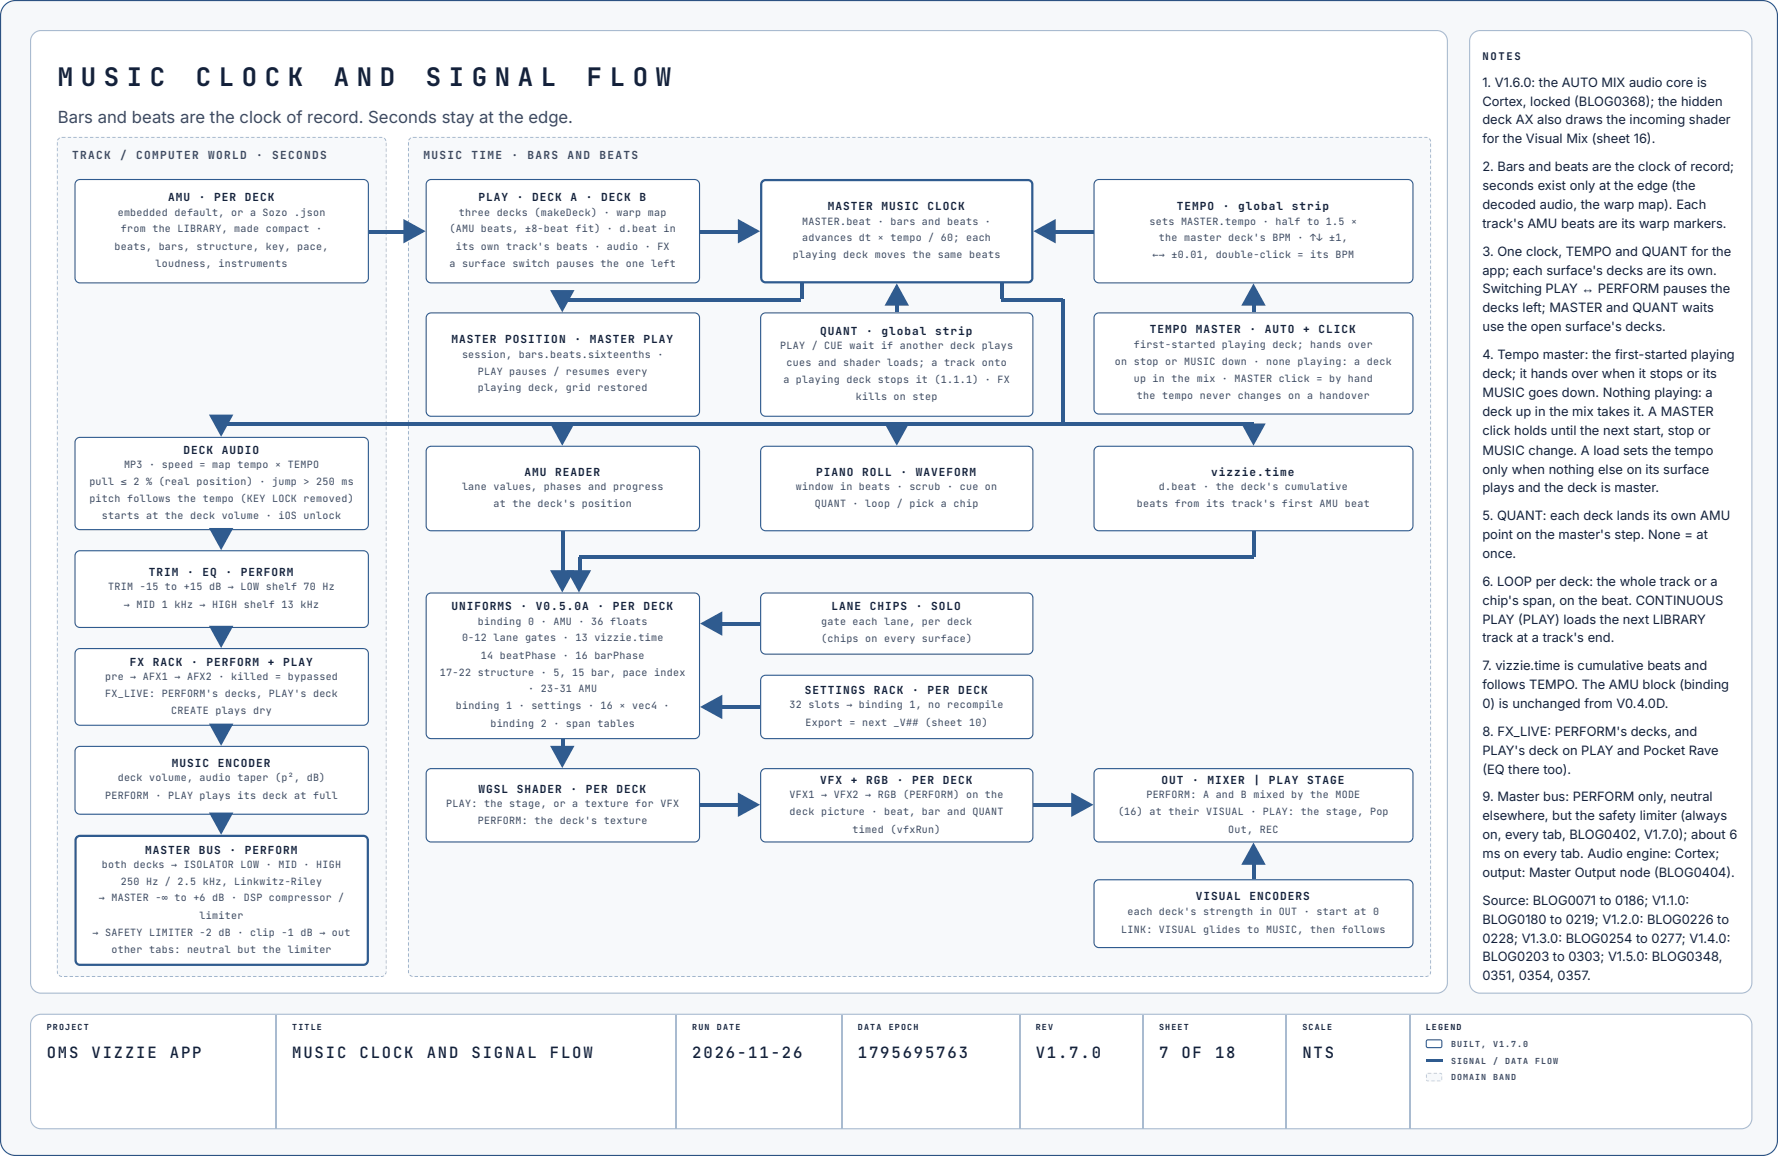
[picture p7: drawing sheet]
<svg xmlns="http://www.w3.org/2000/svg" width="423mm" height="275mm" viewBox="0 0 423 275" stroke-linecap="round" stroke-linejoin="round" font-family="sans-serif">
<defs><g id="words">
<g font-size="6.1" fill="#14213a">
<text x="13.8" y="20.4">M U S I C</text>
<text x="46.6" y="20.4">C L O C K</text>
<text x="79.5" y="20.4">A N D</text>
<text x="101.4" y="20.4">S I G N A L</text>
<text x="139.7" y="20.4">F L O W</text>
</g>
<text font-size="4" fill="#3b4a63" x="13.8" y="29.4">Bars and beats are the clock of record. Seconds stay at the edge.</text>
<g font-size="3.7" fill="#14213a">
<text x="11.1" y="251.9">OMS</text>
<text x="21.8" y="251.9">VIZZIE</text>
<text x="40.4" y="251.9">APP</text>
<text x="69.6" y="251.9">MUSIC</text>
<text x="85.6" y="251.9">CLOCK</text>
<text x="101.6" y="251.9">AND</text>
<text x="112.3" y="251.9">SIGNAL</text>
<text x="130.9" y="251.9">FLOW</text>
<text x="164.8" y="251.9">2026-11-26</text>
<text x="204.3" y="251.9">1795695763</text>
<text x="246.6" y="251.9">V1.7.0</text>
<text x="276" y="251.9">7</text>
<text x="281.3" y="251.9">OF</text>
<text x="289.3" y="251.9">18</text>
<text x="310.1" y="251.9">NTS</text>
</g>
<g font-size="3.1" fill="#14213a">
<text x="353" y="20.6">1. V1.6.0: the AUTO MIX audio core is</text>
<text x="353" y="25.1">Cortex, locked (BLOG0368); the hidden</text>
<text x="353" y="29.6">deck AX also draws the incoming shader</text>
<text x="353" y="34.1">for the Visual Mix (sheet 16).</text>
<text x="353" y="40.7">2. Bars and beats are the clock of record;</text>
<text x="353" y="45.2">seconds exist only at the edge (the</text>
<text x="353" y="49.7">decoded audio, the warp map). Each</text>
<text x="353" y="54.2">track's AMU beats are its warp markers.</text>
<text x="353" y="60.9">3. One clock, TEMPO and QUANT for the</text>
<text x="353" y="65.4">app; each surface's decks are its own.</text>
<text x="353" y="69.8">Switching PLAY ↔ PERFORM pauses the</text>
<text x="353" y="74.3">decks left; MASTER and QUANT waits</text>
<text x="353" y="78.8">use the open surface's decks.</text>
<text x="353" y="85.5">4. Tempo master: the first-started playing</text>
<text x="353" y="90">deck; it hands over when it stops or its</text>
<text x="353" y="94.5">MUSIC goes down. Nothing playing: a</text>
<text x="353" y="99">deck up in the mix takes it. A MASTER</text>
<text x="353" y="103.5">click holds until the next start, stop or</text>
<text x="353" y="108.2">MUSIC change. A load sets the tempo</text>
<text x="353" y="112.7">only when nothing else on its surface</text>
<text x="353" y="117.2">plays and the deck is master.</text>
<text x="353" y="123.8">5. QUANT: each deck lands its own AMU</text>
<text x="353" y="128.3">point on the master's step. None = at</text>
<text x="353" y="132.8">once.</text>
<text x="353" y="139.4">6. LOOP per deck: the whole track or a</text>
<text x="353" y="143.9">chip's span, on the beat. CONTINUOUS</text>
<text x="353" y="148.4">PLAY (PLAY) loads the next LIBRARY</text>
<text x="353" y="152.9">track at a track's end.</text>
<text x="353" y="159.5">7. vizzie.time is cumulative beats and</text>
<text x="353" y="164">follows TEMPO. The AMU block (binding</text>
<text x="353" y="168.5">0) is unchanged from V0.4.0D.</text>
<text x="353" y="175.2">8. FX_LIVE: PERFORM's decks, and</text>
<text x="353" y="179.7">PLAY's deck on PLAY and Pocket Rave</text>
<text x="353" y="184.1">(EQ there too).</text>
<text x="353" y="190.8">9. Master bus: PERFORM only, neutral</text>
<text x="353" y="195.3">elsewhere, but the safety limiter (always</text>
<text x="353" y="199.8">on, every tab, BLOG0402, V1.7.0); about 6</text>
<text x="353" y="204.3">ms on every tab. Audio engine: Cortex;</text>
<text x="353" y="208.8">output: Master Output node (BLOG0404).</text>
<text x="353" y="215.4">Source: BLOG0071 to 0186; V1.1.0:</text>
<text x="353" y="219.9">BLOG0180 to 0219; V1.2.0: BLOG0226 to</text>
<text x="353" y="224.4">0228; V1.3.0: BLOG0254 to 0277; V1.4.0:</text>
<text x="353" y="228.9">BLOG0203 to 0303; V1.5.0: BLOG0348,</text>
<text x="353" y="233.4">0351, 0354, 0357.</text>
</g>
<g font-size="2.6" fill="#3b4a63">
<text x="17.2" y="37.8">TRACK</text>
<text x="28.6" y="37.8">/</text>
<text x="32.4" y="37.8">COMPUTER</text>
<text x="49.6" y="37.8">WORLD</text>
<text x="61" y="37.8">·</text>
<text x="64.8" y="37.8">SECONDS</text>
<text x="100.8" y="37.8">MUSIC</text>
<text x="112.2" y="37.8">TIME</text>
<text x="121.8" y="37.8">·</text>
<text x="125.6" y="37.8">BARS</text>
<text x="135.1" y="37.8">AND</text>
<text x="142.7" y="37.8">BEATS</text>
</g>
<g font-size="2.6" fill="#14213a">
<text x="40" y="47.9">AMU</text>
<text x="47.3" y="47.9">·</text>
<text x="51" y="47.9">PER</text>
<text x="58.3" y="47.9">DECK</text>
<text x="113.9" y="47.9">PLAY</text>
<text x="123.1" y="47.9">·</text>
<text x="126.7" y="47.9">DECK</text>
<text x="135.8" y="47.9">A</text>
<text x="139.5" y="47.9">·</text>
<text x="143.1" y="47.9">DECK</text>
<text x="152.3" y="47.9">B</text>
<text x="197.1" y="50">MASTER</text>
<text x="209.9" y="50">MUSIC</text>
<text x="220.8" y="50">CLOCK</text>
<text x="280.2" y="50">TEMPO</text>
<text x="291.1" y="50">·</text>
<text x="294.8" y="50">global</text>
<text x="307.6" y="50">strip</text>
<text x="107.5" y="81.8">MASTER</text>
<text x="120.3" y="81.8">POSITION</text>
<text x="136.7" y="81.8">·</text>
<text x="140.4" y="81.8">MASTER</text>
<text x="153.2" y="81.8">PLAY</text>
<text x="195.3" y="79.6">QUANT</text>
<text x="206.2" y="79.6">·</text>
<text x="209.9" y="79.6">global</text>
<text x="222.6" y="79.6">strip</text>
<text x="273.8" y="79.4">TEMPO</text>
<text x="284.8" y="79.4">MASTER</text>
<text x="297.5" y="79.4">·</text>
<text x="301.2" y="79.4">AUTO</text>
<text x="310.3" y="79.4">+</text>
<text x="314" y="79.4">CLICK</text>
<text x="43.7" y="107.9">DECK</text>
<text x="52.8" y="107.9">AUDIO</text>
<text x="124.9" y="113.2">AMU</text>
<text x="132.2" y="113.2">READER</text>
<text x="194.3" y="113.2">PIANO</text>
<text x="205.3" y="113.2">ROLL</text>
<text x="214.4" y="113.2">·</text>
<text x="218.1" y="113.2">WAVEFORM</text>
<text x="288.4" y="113.2">vizzie.time</text>
<text x="35.4" y="137.1">TRIM</text>
<text x="44.6" y="137.1">·</text>
<text x="48.2" y="137.1">EQ</text>
<text x="53.7" y="137.1">·</text>
<text x="57.3" y="137.1">PERFORM</text>
<text x="107.5" y="145.3">UNIFORMS</text>
<text x="124" y="145.3">·</text>
<text x="127.6" y="145.3">V0.5.0A</text>
<text x="142.2" y="145.3">·</text>
<text x="145.9" y="145.3">PER</text>
<text x="153.2" y="145.3">DECK</text>
<text x="198" y="145.3">LANE</text>
<text x="207.1" y="145.3">CHIPS</text>
<text x="218.1" y="145.3">·</text>
<text x="221.7" y="145.3">SOLO</text>
<text x="30.9" y="158.5">FX</text>
<text x="36.4" y="158.5">RACK</text>
<text x="45.5" y="158.5">·</text>
<text x="49.1" y="158.5">PERFORM</text>
<text x="63.7" y="158.5">+</text>
<text x="67.4" y="158.5">PLAY</text>
<text x="191.6" y="165.1">SETTINGS</text>
<text x="208" y="165.1">RACK</text>
<text x="217.2" y="165.1">·</text>
<text x="220.8" y="165.1">PER</text>
<text x="228.1" y="165.1">DECK</text>
<text x="40.9" y="182.6">MUSIC</text>
<text x="51.9" y="182.6">ENCODER</text>
<text x="113.9" y="188.6">WGSL</text>
<text x="123.1" y="188.6">SHADER</text>
<text x="135.8" y="188.6">·</text>
<text x="139.5" y="188.6">PER</text>
<text x="146.8" y="188.6">DECK</text>
<text x="195.3" y="186.5">VFX</text>
<text x="202.6" y="186.5">+</text>
<text x="206.2" y="186.5">RGB</text>
<text x="213.5" y="186.5">·</text>
<text x="217.2" y="186.5">PER</text>
<text x="224.5" y="186.5">DECK</text>
<text x="276.5" y="186.5">OUT</text>
<text x="283.8" y="186.5">·</text>
<text x="287.5" y="186.5">MIXER</text>
<text x="298.4" y="186.5">|</text>
<text x="302.1" y="186.5">PLAY</text>
<text x="311.2" y="186.5">STAGE</text>
<text x="34.5" y="203.2">MASTER</text>
<text x="47.3" y="203.2">BUS</text>
<text x="54.6" y="203.2">·</text>
<text x="58.3" y="203.2">PERFORM</text>
<text x="284.8" y="214.3">VISUAL</text>
<text x="297.5" y="214.3">ENCODERS</text>
</g>
<text font-size="2.5" fill="#14213a" x="353" y="14.3">NOTES</text>
<g font-size="2.4" fill="#3b4a63">
<text x="28" y="51.3">embedded default, or a Sozo .json</text>
<text x="109.3" y="51.3">three decks (makeDeck) · warp map</text>
<text x="191" y="53.4">MASTER.beat · bars and beats ·</text>
<text x="273.7" y="53.4">sets MASTER.tempo · half to 1.5 ×</text>
<text x="27.3" y="59.5">beats, bars, structure, key, pace,</text>
<text x="28.8" y="55.3">from the LIBRARY, made compact ·</text>
<text x="107" y="55.3">(AMU beats, ±8-beat fit) · d.beat in</text>
<text x="108.5" y="59.5">its own track's beats · audio · FX</text>
<text x="191" y="57.4">advances dt × tempo / 60; each</text>
<text x="275.9" y="57.4">the master deck's BPM · ↑↓ ±1,</text>
<text x="37" y="63.5">loudness, instruments</text>
<text x="107" y="63.5">a surface switch pauses the one left</text>
<text x="188.8" y="61.4">playing deck moves the same beats</text>
<text x="274.4" y="61.4">←→ ±0.01, double-click = its BPM</text>
<text x="185.8" y="83.1">PLAY / CUE wait if another deck plays</text>
<text x="269.9" y="82.8">first-started playing deck; hands over</text>
<text x="110" y="85.2">session, bars.beats.sixteenths ·</text>
<text x="113.8" y="89.2">PLAY pauses / resumes every</text>
<text x="187.3" y="87">cues and shader loads; a track onto</text>
<text x="265.4" y="86.8">on stop or MUSIC down · none playing: a deck</text>
<text x="113.8" y="93.1">playing deck, grid restored</text>
<text x="186.5" y="91.3">a playing deck stops it (1.1.1) · FX</text>
<text x="203.8" y="95.2">kills on step</text>
<text x="269.9" y="91">up in the mix · MASTER click = by hand</text>
<text x="270.7" y="95">the tempo never changes on a handover</text>
<text x="29.5" y="111.4">MP3 · speed = map tempo × TEMPO</text>
<text x="21.3" y="115.4">pull ≤ 2 % (real position) · jump &gt; 250 ms</text>
<text x="21.3" y="119.6">pitch follows the tempo (KEY LOCK removed)</text>
<text x="110" y="116.7">lane values, phases and progress</text>
<text x="189.5" y="116.7">window in beats · scrub · cue on</text>
<text x="275.9" y="116.7">d.beat · the deck's cumulative</text>
<text x="24.3" y="123.6">starts at the deck volume · iOS unlock</text>
<text x="117.5" y="120.6">at the deck's position</text>
<text x="194" y="120.6">QUANT · loop / pick a chip</text>
<text x="270.7" y="120.6">beats from its track's first AMU beat</text>
<text x="25.8" y="140.5">TRIM −15 to +15 dB → LOW shelf 70 Hz</text>
<text x="29.5" y="144.7">→ MID 1 kHz → HIGH shelf 13 kHz</text>
<text x="113.8" y="148.7">binding 0 · AMU · 36 floats</text>
<text x="195.5" y="148.7">gate each lane, per deck</text>
<text x="110" y="152.7">0-12 lane gates · 13 vizzie.time</text>
<text x="195.5" y="152.9">(chips on every surface)</text>
<text x="25" y="161.9">pre → AFX1 → AFX2 · killed = bypassed</text>
<text x="104.8" y="160.9">17-22 structure · 5, 15 bar, pace index</text>
<text x="114.5" y="156.9">14 beatPhase · 16 barPhase</text>
<text x="25" y="165.9">FX_LIVE: PERFORM's decks, PLAY's deck</text>
<text x="125.8" y="164.8">· 23-31 AMU</text>
<text x="40.8" y="169.9">CREATE plays dry</text>
<text x="108.5" y="168.8">binding 1 · settings · 16 × vec4 ·</text>
<text x="116.8" y="173">binding 2 · span tables</text>
<text x="188" y="168.5">32 slots → binding 1, no recompile</text>
<text x="191.8" y="172.8">Export = next _V## (sheet 10)</text>
<text x="25" y="190.2">PERFORM · PLAY plays its deck at full</text>
<text x="28" y="186">deck volume, audio taper (p², dB)</text>
<text x="188" y="190">VFX1 → VFX2 → RGB (PERFORM) on the</text>
<text x="272.9" y="190">PERFORM: A and B mixed by the MODE</text>
<text x="106.3" y="192.1">PLAY: the stage, or a texture for VFX</text>
<text x="113.8" y="196.1">PERFORM: the deck's texture</text>
<text x="188" y="193.9">deck picture · beat, bar and QUANT</text>
<text x="266.2" y="193.9">(16) at their VISUAL · PLAY: the stage, Pop</text>
<text x="203" y="198.2">timed (vfxRun)</text>
<text x="292.4" y="198.2">Out, REC</text>
<text x="24.3" y="206.6">both decks → ISOLATOR LOW · MID · HIGH</text>
<text x="23.5" y="214.6">→ MASTER −∞ to +6 dB · DSP compressor /</text>
<text x="28.8" y="210.6">250 Hz / 2.5 kHz, Linkwitz-Riley</text>
<text x="47.5" y="218.8">limiter</text>
<text x="266.9" y="222">LINK: VISUAL glides to MUSIC, then follows</text>
<text x="268.4" y="217.8">each deck's strength in OUT · start at 0</text>
<text x="22" y="222.8">→ SAFETY LIMITER −2 dB · clip −1 dB → out</text>
<text x="26.5" y="226.7">other tabs: neutral but the limiter</text>
</g>
<g font-size="2" fill="#14213a">
<text x="11.1" y="245.3">PROJECT</text>
<text x="69.6" y="245.3">TITLE</text>
<text x="164.8" y="245.3">RUN</text>
<text x="170.7" y="245.3">DATE</text>
<text x="204.3" y="245.3">DATA</text>
<text x="211.6" y="245.3">EPOCH</text>
<text x="246.6" y="245.3">REV</text>
<text x="276" y="245.3">SHEET</text>
<text x="310.1" y="245.3">SCALE</text>
<text x="339.5" y="245.3">LEGEND</text>
</g>
<g font-size="2" fill="#3b4a63">
<text x="345.5" y="249.2">BUILT,</text>
<text x="355.5" y="249.2">V1.7.0</text>
<text x="345.5" y="253.2">SIGNAL</text>
<text x="345.5" y="257.2">DOMAIN</text>
<text x="355.5" y="253.2">/</text>
<text x="355.5" y="257.2">BAND</text>
<text x="358.4" y="253.2">DATA</text>
<text x="365.5" y="253.2">FLOW</text>
</g>
</g></defs>
<path d="M1.2 1.2l1.1-.8 1.4-.3h415.9a3.6 3.6 0 0 1 3.6 3.6v267.8a3.6 3.6 0 0 1-3.6 3.5h-415.9a3.6 3.6 0 0 1-3.6-3.5v-267.8l.3-1.4z" fill="#f6f8fa"/>
<path d="M1.2 1.2l1.1-.8 1.4-.3h415.9a3.6 3.6 0 0 1 3.6 3.6v267.8a3.6 3.6 0 0 1-3.6 3.5h-415.9a3.6 3.6 0 0 1-3.6-3.5v-267.8l.3-1.4z" fill="none" stroke="#2c5282" stroke-width=".26"/>
<path d="M8 8l.8-.5 1-.2h332.3a2.51 2.51 0 0 1 2.5 2.5v224.1a2.51 2.51 0 0 1-2.5 2.5h-332.3a2.51 2.51 0 0 1-2.5-2.5v-224.1l.2-1z" fill="#fff"/>
<path d="M8 8l.8-.5 1-.2h332.3a2.51 2.51 0 0 1 2.5 2.5v224.1a2.51 2.51 0 0 1-2.5 2.5h-332.3a2.51 2.51 0 0 1-2.5-2.5v-224.1l.2-1z" fill="none" stroke="#a9bbd0" stroke-width=".26"/>
<path d="M13.5 32.5h78.6v200.1h-78.6z" fill="#f7f9fb"/>
<g fill="#9fb2c8">
<path d="M16.1 32.5h.8v.3h-.8zM17.5 32.5h.8v.3h-.8zM18.8 32.5h.8v.3h-.8zM20.1 32.5h.8v.3h-.8zM21.4 32.5h.8v.3h-.8zM22.8 32.5h.8v.3h-.8zM24.1 32.5h.8v.3h-.8zM25.4 32.5h.8v.3h-.8zM26.7 32.5h.8v.3h-.8zM28.1 32.5h.7v.3h-.7zM29.4 32.5h.8v.3h-.8zM30.7 32.5h.8v.3h-.8zM32 32.5h.8v.3h-.8zM33.3 32.5h.8v.3h-.8zM34.7 32.5h.8v.3h-.8zM36 32.5h.8v.3h-.8zM37.3 32.5h.8v.3h-.8zM38.6 32.5h.8v.3h-.8zM40 32.5h.8v.3h-.8zM41.3 32.5h.8v.3h-.8zM42.6 32.5h.8v.3h-.8zM43.9 32.5h.8v.3h-.8zM45.3 32.5h.8v.3h-.8zM46.6 32.5h.8v.3h-.8zM47.9 32.5h.8v.3h-.8zM49.2 32.5h.8v.3h-.8zM50.6 32.5h.7v.3h-.7zM51.9 32.5h.8v.3h-.8zM53.2 32.5h.8v.3h-.8zM54.5 32.5h.8v.3h-.8zM55.8 32.5h.8v.3h-.8zM57.2 32.5h.8v.3h-.8zM58.5 32.5h.8v.3h-.8zM59.8 32.5h.8v.3h-.8zM61.1 32.5h.8v.3h-.8zM62.5 32.5h.8v.3h-.8zM63.8 32.5h.8v.3h-.8zM65.1 32.5h.8v.3h-.8zM66.4 32.5h.8v.3h-.8zM67.8 32.5h.8v.3h-.8zM69.1 32.5h.8v.3h-.8zM70.4 32.5h.8v.3h-.8zM71.7 32.5h.8v.3h-.8zM73.1 32.5h.7v.3h-.7zM74.4 32.5h.8v.3h-.8zM75.7 32.5h.8v.3h-.8zM77 32.5h.8v.3h-.8zM78.3 32.5h.8v.3h-.8zM79.7 32.5h.8v.3h-.8zM81 32.5h.8v.3h-.8zM82.3 32.5h.8v.3h-.8zM83.6 32.5h.8v.3h-.8zM85 32.5h.8v.3h-.8zM86.3 32.5h.8v.3h-.8zM87.6 32.5h.8v.3h-.8zM88.9 32.5h.8v.3h-.8zM90.3 32.5h.8l-.1 .4-.7-.1zM91.7 32.6l.4 .3v.5h-.4l-.3-.4zM91.8 33.4h.3zM91.8 33.4h.3zM91.8 33.4h.3zM91.8 33.4h.3zM91.8 33.4h.3zM91.8 33.4h.3zM91.8 33.4h.3zM91.8 33.4h.3zM91.8 33.4h.3zM91.8 33.4h.3zM91.8 33.4h.3zM91.8 33.4h.3zM91.8 33.4h.3zM91.8 33.4h.3zM91.8 33.4h.3zM91.8 33.4h.3zM91.8 33.4h.3zM91.8 33.4h.3zM91.8 33.4h.3zM91.8 33.4h.3zM91.8 33.4h.3zM91.8 33.4h.3zM91.8 33.4h.3zM91.8 33.4h.3zM91.8 33.4h.3zM91.8 33.4h.3zM91.8 33.4h.3zM91.8 33.4h.3zM91.8 33.4h.3zM91.8 33.4h.3zM91.8 33.4h.3zM91.8 33.4h.3zM91.8 33.4h.3zM91.8 33.4h.3zM91.8 33.4h.3zM91.8 33.4h.3zM91.8 33.4h.3zM91.8 33.4h.3zM91.8 33.4h.3zM91.8 33.4h.3zM91.8 33.4h.3zM91.8 33.4h.3zM91.8 33.4h.3zM91.8 33.4h.3zM91.8 33.4h.3zM91.8 33.4h.3zM91.8 33.4h.3zM91.8 33.4h.3zM91.8 33.4h.3zM91.8 33.4h.3zM91.8 33.4h.3zM91.8 33.4h.3zM91.8 33.4h.3zM91.8 33.4h.3zM91.8 33.4h.3zM91.8 33.4h.3zM91.8 33.4h.3zM91.8 33.4h.3zM91.8 33.4h.3zM91.8 33.4h.3zM91.8 33.4h.3zM91.8 33.4h.3zM91.8 33.4h.3zM91.8 33.4h.3zM91.8 33.4h.3zM91.8 33.4h.3zM91.8 33.4h.3zM91.8 33.4h.3zM91.8 33.4h.3zM91.8 33.4h.3zM91.8 33.4h.3zM91.8 33.4h.3zM91.8 33.4h.3zM91.8 33.4h.3zM91.8 33.4h.3zM91.8 33.4h.3zM91.8 33.4h.3zM91.8 33.4h.3zM91.8 33.4h.3zM91.8 33.4h.3zM91.8 33.4h.3zM91.8 33.4h.3zM91.8 33.4h.3zM91.8 33.4h.3zM91.8 33.4h.3zM91.8 33.4h.3zM91.8 33.4h.3zM91.8 33.4h.3zM91.8 33.4h.3zM91.8 33.4h.3zM91.8 33.4h.3zM91.8 33.4h.3zM91.8 33.4h.3zM91.8 33.4h.3zM91.8 33.4h.3zM91.8 33.4h.3zM91.8 33.4h.3zM91.8 33.4h.3zM91.8 33.4h.3zM91.8 33.4h.3zM91.8 33.4h.3zM91.8 33.4h.3zM91.8 33.4h.3zM91.8 33.4h.3zM91.8 33.4h.3zM91.8 33.4h.3zM91.8 33.4h.3zM91.8 33.4h.3zM91.8 33.4h.3zM91.8 33.4h.3zM91.8 33.4h.3zM91.8 33.4h.3zM91.8 33.4h.3zM91.8 33.4h.3zM91.8 33.4h.3zM91.8 33.4h.3zM91.8 33.4h.3zM91.8 33.4h.3zM91.8 33.4h.3zM91.8 33.4h.3zM91.8 33.4h.3zM91.8 33.4h.3zM91.8 33.4h.3zM91.8 33.4h.3zM91.8 33.4h.3zM91.8 33.4h.3zM91.8 33.4h.3zM91.8 33.4h.3zM91.8 33.4h.3zM91.8 33.4h.3zM91.8 33.4h.3zM91.8 33.4h.3zM91.8 33.4h.3zM91.8 33.4h.3zM91.8 33.4h.3zM91.8 33.4h.3zM91.8 33.4h.3zM91.8 33.4h.3zM91.8 33.4h.3zM91.8 33.4h.3zM91.8 33.4h.3zM91.8 33.4h.3zM91.8 33.4h.3zM91.8 33.4h.3zM91.8 33.4h.3zM91.8 33.4h.3zM91.8 33.4h.3zM91.8 33.4h.3zM91.8 33.4h.3zM91.6 33.4h.5zM90.7 33.4h.9zM89.4 33.4h.8zM88.1 33.4h.7zM86.7 33.4h.8zM85.4 33.4h.8zM84.1 33.4h.8zM82.8 33.4h.8zM81.4 33.4h.8zM80.1 33.4h.8zM78.8 33.4h.8zM77.5 33.4h.8zM76.1 33.4h.8zM74.8 33.4h.8zM73.5 33.4h.8zM72.2 33.4h.8zM70.8 33.4h.8zM69.5 33.4h.8zM68.2 33.4h.8zM66.9 33.4h.8zM65.6 33.4h.7zM64.2 33.4h.8zM62.9 33.4h.8zM61.6 33.4h.8zM60.3 33.4h.8zM58.9 33.4h.8zM57.6 33.4h.8zM56.3 33.4h.8zM55 33.4h.8zM53.6 33.4h.8zM52.3 33.4h.8zM51 33.4h.8zM49.7 33.4h.8zM48.3 33.4h.8zM47 33.4h.8zM45.7 33.4h.8zM44.4 33.4h.8zM43.1 33.4h.7zM41.7 33.4h.8zM40.4 33.4h.8zM39.1 33.4h.8zM37.8 33.4h.8zM36.4 33.4h.8zM35.1 33.4h.8zM33.8 33.4h.8zM32.5 33.4h.8zM31.1 33.4h.8zM29.8 33.4h.8zM28.5 33.4h.8zM27.2 33.4h.8zM25.8 33.4h.8zM24.5 33.4h.8zM23.2 33.4h.8zM21.9 33.4h.8zM20.6 33.4h.7zM19.2 33.4h.8zM17.9 33.4h.8zM16.6 33.4h.8zM15.3 33.4h.8zM13.8 33.4h1zM13.4 33.4h.5zM13.4 33.4h.4zM13.4 33.4h.4zM13.4 33.4h.4zM13.4 33.4h.4zM13.4 33.4h.4zM13.4 33.4h.4zM13.4 33.4h.4zM13.4 33.4h.4zM13.4 33.4h.4zM13.4 33.4h.4zM13.4 33.4h.4zM13.4 33.4h.4zM13.4 33.4h.4zM13.4 33.4h.4zM13.4 33.4h.4zM13.4 33.4h.4zM13.4 33.4h.4zM13.4 33.4h.4zM13.4 33.4h.4zM13.4 33.4h.4zM13.4 33.4h.4zM13.4 33.4h.4zM13.4 33.4h.4zM13.4 33.4h.4zM13.4 33.4h.4zM13.4 33.4h.4zM13.4 33.4h.4zM13.4 33.4h.4zM13.4 33.4h.4zM13.4 33.4h.4zM13.4 33.4h.4zM13.4 33.4h.4zM13.4 33.4h.4zM13.4 33.4h.4zM13.4 33.4h.4zM13.4 33.4h.4zM13.4 33.4h.4zM13.4 33.4h.4zM13.4 33.4h.4zM13.4 33.4h.4zM13.4 33.4h.4zM13.4 33.4h.4zM13.4 33.4h.4zM13.4 33.4h.4zM13.4 33.4h.4zM13.4 33.4h.4zM13.4 33.4h.4zM13.4 33.4h.4zM13.4 33.4h.4zM13.4 33.4h.4zM13.4 33.4h.4zM13.4 33.4h.4zM13.4 33.4h.4zM13.4 33.4h.4zM13.4 33.4h.4zM13.4 33.4h.4zM13.4 33.4h.4zM13.4 33.4h.4zM13.4 33.4h.4zM13.4 33.4h.4zM13.4 33.4h.4zM13.4 33.4h.4zM13.4 33.4h.4zM13.4 33.4h.4zM13.4 33.4h.4zM13.4 33.4h.4zM13.4 33.4h.4zM13.4 33.4h.4zM13.4 33.4h.4zM13.4 33.4h.4zM13.4 33.4h.4zM13.4 33.4h.4zM13.4 33.4h.4zM13.4 33.4h.4zM13.4 33.4h.4zM13.4 33.4h.4zM13.4 33.4h.4zM13.4 33.4h.4zM13.4 33.4h.4zM13.4 33.4h.4zM13.4 33.4h.4zM13.4 33.4h.4zM13.4 33.4h.4zM13.4 33.4h.4zM13.4 33.4h.4zM13.4 33.4h.4zM13.4 33.4h.4zM13.4 33.4h.4zM13.4 33.4h.4zM13.4 33.4h.4zM13.4 33.4h.4zM13.4 33.4h.4zM13.4 33.4h.4zM13.4 33.4h.4zM13.4 33.4h.4zM13.4 33.4h.4zM13.4 33.4h.4zM13.4 33.4h.4zM13.4 33.4h.4zM13.4 33.4h.4zM13.4 33.4h.4zM13.4 33.4h.4zM13.4 33.4h.4zM13.4 33.4h.4zM13.4 33.4h.4zM13.4 33.4h.4zM13.4 33.4h.4zM13.4 33.4h.4zM13.4 33.4h.4zM13.4 33.4h.4zM13.4 33.4h.4zM13.4 33.4h.4zM13.4 33.4h.4zM13.4 33.4h.4zM13.4 33.4h.4zM13.4 33.4h.4zM13.4 33.4h.4zM13.4 33.4h.4zM13.4 33.4h.4zM13.4 33.4h.4zM13.4 33.4h.4zM13.4 33.4h.4zM13.4 33.4h.4zM13.4 33.4h.4zM13.4 33.4h.4zM13.4 33.4h.4zM13.4 33.4h.4zM13.4 33.4h.4zM13.4 33.4h.4zM13.4 33.4h.4zM13.4 33.4h.4zM13.4 33.4h.4zM13.4 33.4h.4zM13.4 33.4h.4zM13.4 33.4h.4zM13.4 33.4h.4zM13.4 33.4h.4zM13.4 33.4h.4zM13.4 33.4h.4zM13.4 33.4h.4zM13.4 33.4h.4zM13.4 33.4h.4zM13.4 33.4h.4zM13.4 33.4h.4zM13.4 33.4h.4zM13.4 33.4h.4zM13.4 33.4h.4zM13.4 33.4h.4zM13.4 33.4h.4zM13.6 32.8l.4-.3 .3 .5-.4 .4-.5-.2zM14.6 32.5h1v.3h-.9z"/>
<path d="M16.1 231.7h.8zM17.5 231.7h.8zM18.8 231.7h.8zM20.1 231.7h.8zM21.4 231.7h.8zM22.8 231.7h.8zM24.1 231.7h.8zM25.4 231.7h.8zM26.7 231.7h.8zM28.1 231.7h.7zM29.4 231.7h.8zM30.7 231.7h.8zM32 231.7h.8zM33.3 231.7h.8zM34.7 231.7h.8zM36 231.7h.8zM37.3 231.7h.8zM38.6 231.7h.8zM40 231.7h.8zM41.3 231.7h.8zM42.6 231.7h.8zM43.9 231.7h.8zM45.3 231.7h.8zM46.6 231.7h.8zM47.9 231.7h.8zM49.2 231.7h.8zM50.6 231.7h.7zM51.9 231.7h.8zM53.2 231.7h.8zM54.5 231.7h.8zM55.8 231.7h.8zM57.2 231.7h.8zM58.5 231.7h.8zM59.8 231.7h.8zM61.1 231.7h.8zM62.5 231.7h.8zM63.8 231.7h.8zM65.1 231.7h.8zM66.4 231.7h.8zM67.8 231.7h.8zM69.1 231.7h.8zM70.4 231.7h.8zM71.7 231.7h.8zM73.1 231.7h.7zM74.4 231.7h.8zM75.7 231.7h.8zM77 231.7h.8zM78.3 231.7h.8zM79.7 231.7h.8zM81 231.7h.8zM82.3 231.7h.8zM83.6 231.7h.8zM85 231.7h.8zM86.3 231.7h.8zM87.6 231.7h.8zM88.9 231.7h.8zM90.3 231.7h.8zM91.4 231.7h.7zM91.8 231.7h.3zM91.8 231.7h.3zM91.8 231.7h.3zM91.8 231.7h.3zM91.8 231.7h.3zM91.8 231.7h.3zM91.8 231.7h.3zM91.8 231.7h.3zM91.8 231.7h.3zM91.8 231.7h.3zM91.8 231.7h.3zM91.8 231.7h.3zM91.8 231.7h.3zM91.8 231.7h.3zM91.8 231.7h.3zM91.8 231.7h.3zM91.8 231.7h.3zM91.8 231.7h.3zM91.8 231.7h.3zM91.8 231.7h.3zM91.8 231.7h.3zM91.8 231.7h.3zM91.8 231.7h.3zM91.8 231.7h.3zM91.8 231.7h.3zM91.8 231.7h.3zM91.8 231.7h.3zM91.8 231.7h.3zM91.8 231.7h.3zM91.8 231.7h.3zM91.8 231.7h.3zM91.8 231.7h.3zM91.8 231.7h.3zM91.8 231.7h.3zM91.8 231.7h.3zM91.8 231.7h.3zM91.8 231.7h.3zM91.8 231.7h.3zM91.8 231.7h.3zM91.8 231.7h.3zM91.8 231.7h.3zM91.8 231.7h.3zM91.8 231.7h.3zM91.8 231.7h.3zM91.8 231.7h.3zM91.8 231.7h.3zM91.8 231.7h.3zM91.8 231.7h.3zM91.8 231.7h.3zM91.8 231.7h.3zM91.8 231.7h.3zM91.8 231.7h.3zM91.8 231.7h.3zM91.8 231.7h.3zM91.8 231.7h.3zM91.8 231.7h.3zM91.8 231.7h.3zM91.8 231.7h.3zM91.8 231.7h.3zM91.8 231.7h.3zM91.8 231.7h.3zM91.8 231.7h.3zM91.8 231.7h.3zM91.8 231.7h.3zM91.8 231.7h.3zM91.8 231.7h.3zM91.8 231.7h.3zM91.8 231.7h.3zM91.8 231.7h.3zM91.8 231.7h.3zM91.8 231.7h.3zM91.8 231.7h.3zM91.8 231.7h.3zM91.8 231.7h.3zM91.8 231.7h.3zM91.8 231.7h.3zM91.8 231.7h.3zM91.8 231.7h.3zM91.8 231.7h.3zM91.8 231.7h.3zM91.8 231.7h.3zM91.8 231.7h.3zM91.8 231.7h.3zM91.8 231.7h.3zM91.8 231.7h.3zM91.8 231.7h.3zM91.8 231.7h.3zM91.8 231.7h.3zM91.8 231.7h.3zM91.8 231.7h.3zM91.8 231.7h.3zM91.8 231.7h.3zM91.8 231.7h.3zM91.8 231.7h.3zM91.8 231.7h.3zM91.8 231.7h.3zM91.8 231.7h.3zM91.8 231.7h.3zM91.8 231.7h.3zM91.8 231.7h.3zM91.8 231.7h.3zM91.8 231.7h.3zM91.8 231.7h.3zM91.8 231.7h.3zM91.8 231.7h.3zM91.8 231.7h.3zM91.8 231.7h.3zM91.8 231.7h.3zM91.8 231.7h.3zM91.8 231.7h.3zM91.8 231.7h.3zM91.8 231.7h.3zM91.8 231.7h.3zM91.8 231.7h.3zM91.8 231.7h.3zM91.8 231.7h.3zM91.8 231.7h.3zM91.8 231.7h.3zM91.8 231.7h.3zM91.8 231.7h.3zM91.8 231.7h.3zM91.8 231.7h.3zM91.8 231.7h.3zM91.8 231.7h.3zM91.8 231.7h.3zM91.8 231.7h.3zM91.8 231.7h.3zM91.8 231.7h.3zM91.8 231.7h.3zM91.8 231.7h.3zM91.8 231.7h.3zM91.8 231.7h.3zM91.8 231.7h.3zM91.8 231.7h.3zM91.8 231.7h.3zM91.8 231.7h.3zM91.8 231.7h.3zM91.8 231.7h.3zM91.8 231.7h.3zM91.8 231.7h.3zM91.8 231.7h.3zM91.8 231.7h.3zM91.8 231.7h.3zM91.8 231.7h.3zM91.8 231.7h.3zM91.8 231.7h.3zM91.8 231.7h.3zM91.8 231.7h.3zM91.8 231.7h.3zM91.6 231.8l.5-.1v.4zM90.7 232.3l.6-.2 .3 .5h-.9zM89.4 232.3h.8v.3h-.8zM88.1 232.3h.7v.3h-.7zM86.7 232.3h.8v.3h-.8zM85.4 232.3h.8v.3h-.8zM84.1 232.3h.8v.3h-.8zM82.8 232.3h.8v.3h-.8zM81.4 232.3h.8v.3h-.8zM80.1 232.3h.8v.3h-.8zM78.8 232.3h.8v.3h-.8zM77.5 232.3h.8v.3h-.8zM76.1 232.3h.8v.3h-.8zM74.8 232.3h.8v.3h-.8zM73.5 232.3h.8v.3h-.8zM72.2 232.3h.8v.3h-.8zM70.8 232.3h.8v.3h-.8zM69.5 232.3h.8v.3h-.8zM68.2 232.3h.8v.3h-.8zM66.9 232.3h.8v.3h-.8zM65.6 232.3h.7v.3h-.7zM64.2 232.3h.8v.3h-.8zM62.9 232.3h.8v.3h-.8zM61.6 232.3h.8v.3h-.8zM60.3 232.3h.8v.3h-.8zM58.9 232.3h.8v.3h-.8zM57.6 232.3h.8v.3h-.8zM56.3 232.3h.8v.3h-.8zM55 232.3h.8v.3h-.8zM53.6 232.3h.8v.3h-.8zM52.3 232.3h.8v.3h-.8zM51 232.3h.8v.3h-.8zM49.7 232.3h.8v.3h-.8zM48.3 232.3h.8v.3h-.8zM47 232.3h.8v.3h-.8zM45.7 232.3h.8v.3h-.8zM44.4 232.3h.8v.3h-.8zM43.1 232.3h.7v.3h-.7zM41.7 232.3h.8v.3h-.8zM40.4 232.3h.8v.3h-.8zM39.1 232.3h.8v.3h-.8zM37.8 232.3h.8v.3h-.8zM36.4 232.3h.8v.3h-.8zM35.1 232.3h.8v.3h-.8zM33.8 232.3h.8v.3h-.8zM32.5 232.3h.8v.3h-.8zM31.1 232.3h.8v.3h-.8zM29.8 232.3h.8v.3h-.8zM28.5 232.3h.8v.3h-.8zM27.2 232.3h.8v.3h-.8zM25.8 232.3h.8v.3h-.8zM24.5 232.3h.8v.3h-.8zM23.2 232.3h.8v.3h-.8zM21.9 232.3h.8v.3h-.8zM20.6 232.3h.7v.3h-.7zM19.2 232.3h.8v.3h-.8zM17.9 232.3h.8v.3h-.8zM16.6 232.3h.8v.3h-.8zM15.3 232.3h.8v.3h-.8zM14.2 232l.6 .3-.1 .3-.9-.1zM13.4 231.7h.5l-.5 .3zM13.4 231.7h.4zM13.4 231.7h.4zM13.4 231.7h.4zM13.4 231.7h.4zM13.4 231.7h.4zM13.4 231.7h.4zM13.4 231.7h.4zM13.4 231.7h.4zM13.4 231.7h.4zM13.4 231.7h.4zM13.4 231.7h.4zM13.4 231.7h.4zM13.4 231.7h.4zM13.4 231.7h.4zM13.4 231.7h.4zM13.4 231.7h.4zM13.4 231.7h.4zM13.4 231.7h.4zM13.4 231.7h.4zM13.4 231.7h.4zM13.4 231.7h.4zM13.4 231.7h.4zM13.4 231.7h.4zM13.4 231.7h.4zM13.4 231.7h.4zM13.4 231.7h.4zM13.4 231.7h.4zM13.4 231.7h.4zM13.4 231.7h.4zM13.4 231.7h.4zM13.4 231.7h.4zM13.4 231.7h.4zM13.4 231.7h.4zM13.4 231.7h.4zM13.4 231.7h.4zM13.4 231.7h.4zM13.4 231.7h.4zM13.4 231.7h.4zM13.4 231.7h.4zM13.4 231.7h.4zM13.4 231.7h.4zM13.4 231.7h.4zM13.4 231.7h.4zM13.4 231.7h.4zM13.4 231.7h.4zM13.4 231.7h.4zM13.4 231.7h.4zM13.4 231.7h.4zM13.4 231.7h.4zM13.4 231.7h.4zM13.4 231.7h.4zM13.4 231.7h.4zM13.4 231.7h.4zM13.4 231.7h.4zM13.4 231.7h.4zM13.4 231.7h.4zM13.4 231.7h.4zM13.4 231.7h.4zM13.4 231.7h.4zM13.4 231.7h.4zM13.4 231.7h.4zM13.4 231.7h.4zM13.4 231.7h.4zM13.4 231.7h.4zM13.4 231.7h.4zM13.4 231.7h.4zM13.4 231.7h.4zM13.4 231.7h.4zM13.4 231.7h.4zM13.4 231.7h.4zM13.4 231.7h.4zM13.4 231.7h.4zM13.4 231.7h.4zM13.4 231.7h.4zM13.4 231.7h.4zM13.4 231.7h.4zM13.4 231.7h.4zM13.4 231.7h.4zM13.4 231.7h.4zM13.4 231.7h.4zM13.4 231.7h.4zM13.4 231.7h.4zM13.4 231.7h.4zM13.4 231.7h.4zM13.4 231.7h.4zM13.4 231.7h.4zM13.4 231.7h.4zM13.4 231.7h.4zM13.4 231.7h.4zM13.4 231.7h.4zM13.4 231.7h.4zM13.4 231.7h.4zM13.4 231.7h.4zM13.4 231.7h.4zM13.4 231.7h.4zM13.4 231.7h.4zM13.4 231.7h.4zM13.4 231.7h.4zM13.4 231.7h.4zM13.4 231.7h.4zM13.4 231.7h.4zM13.4 231.7h.4zM13.4 231.7h.4zM13.4 231.7h.4zM13.4 231.7h.4zM13.4 231.7h.4zM13.4 231.7h.4zM13.4 231.7h.4zM13.4 231.7h.4zM13.4 231.7h.4zM13.4 231.7h.4zM13.4 231.7h.4zM13.4 231.7h.4zM13.4 231.7h.4zM13.4 231.7h.4zM13.4 231.7h.4zM13.4 231.7h.4zM13.4 231.7h.4zM13.4 231.7h.4zM13.4 231.7h.4zM13.4 231.7h.4zM13.4 231.7h.4zM13.4 231.7h.4zM13.4 231.7h.4zM13.4 231.7h.4zM13.4 231.7h.4zM13.4 231.7h.4zM13.4 231.7h.4zM13.4 231.7h.4zM13.4 231.7h.4zM13.4 231.7h.4zM13.4 231.7h.4zM13.4 231.7h.4zM13.4 231.7h.4zM13.4 231.7h.4zM13.4 231.7h.4zM13.4 231.7h.4zM13.4 231.7h.4zM13.4 231.7h.4zM13.4 231.7h.4zM13.4 231.7h.4zM13.4 231.7h.4zM13.4 231.7h.4zM13.4 231.7h.4zM13.4 231.7h.4zM13.4 231.7h.4zM13.4 231.7h.4zM13.4 231.7h.4zM13.4 231.7h.4zM13.4 231.7h.9zM14.6 231.7h1z"/>
<path d="M91.2 32.5v.3zM91.2 32.5v.3zM91.2 32.5v.3zM91.2 32.5v.3zM91.2 32.5v.3zM91.2 32.5v.3zM91.2 32.5v.3zM91.2 32.5v.3zM91.2 32.5v.3zM91.2 32.5v.3zM91.2 32.5v.3zM91.2 32.5v.3zM91.2 32.5v.3zM91.2 32.5v.3zM91.2 32.5v.3zM91.2 32.5v.3zM91.2 32.5v.3zM91.2 32.5v.3zM91.2 32.5v.3zM91.2 32.5v.3zM91.2 32.5v.3zM91.2 32.5v.3zM91.2 32.5v.3zM91.2 32.5v.3zM91.2 32.5v.3zM91.2 32.5v.3zM91.2 32.5v.3zM91.2 32.5v.3zM91.2 32.5v.3zM91.2 32.5v.3zM91.2 32.5v.3zM91.2 32.5v.3zM91.2 32.5v.3zM91.2 32.5v.3zM91.2 32.5v.3zM91.2 32.5v.3zM91.2 32.5v.3zM91.2 32.5v.3zM91.2 32.5v.3zM91.2 32.5v.3zM91.2 32.5v.3zM91.2 32.5v.3zM91.2 32.5v.3zM91.2 32.5v.3zM91.2 32.5v.3zM91.2 32.5v.3zM91.2 32.5v.3zM91.2 32.5v.3zM91.2 32.5v.3zM91.2 32.5v.3zM91.2 32.5v.3zM91.2 32.5v.3zM91.2 32.5v.3zM91.2 32.5v.3zM91.2 32.5v.3zM91.2 32.5v.3zM91.2 32.5v.4zM91.7 32.6l.4 .6v.2l-.4 .2-.3-.6zM91.8 34h.3v.8h-.3zM91.8 35.3h.3v.8h-.3zM91.8 36.6h.3v.8h-.3zM91.8 38h.3v.8h-.3zM91.8 39.3h.3v.8h-.3zM91.8 40.6h.3v.8h-.3zM91.8 41.9h.3v.8h-.3zM91.8 43.3h.3v.8h-.3zM91.8 44.6h.3v.8h-.3zM91.8 45.9h.3v.8h-.3zM91.8 47.2h.3v.8h-.3zM91.8 48.6h.3v.7h-.3zM91.8 49.9h.3v.8h-.3zM91.8 51.2h.3v.8h-.3zM91.8 52.5h.3v.8h-.3zM91.8 53.8h.3v.8h-.3zM91.8 55.2h.3v.8h-.3zM91.8 56.5h.3v.8h-.3zM91.8 57.8h.3v.8h-.3zM91.8 59.1h.3v.8h-.3zM91.8 60.5h.3v.8h-.3zM91.8 61.8h.3v.8h-.3zM91.8 63.1h.3v.8h-.3zM91.8 64.4h.3v.8h-.3zM91.8 65.8h.3v.8h-.3zM91.8 67.1h.3v.8h-.3zM91.8 68.4h.3v.8h-.3zM91.8 69.7h.3v.8h-.3zM91.8 71.1h.3v.7h-.3zM91.8 72.4h.3v.8h-.3zM91.8 73.7h.3v.8h-.3zM91.8 75h.3v.8h-.3zM91.8 76.3h.3v.8h-.3zM91.8 77.7h.3v.8h-.3zM91.8 79h.3v.8h-.3zM91.8 80.3h.3v.8h-.3zM91.8 81.6h.3v.8h-.3zM91.8 83h.3v.8h-.3zM91.8 84.3h.3v.8h-.3zM91.8 85.6h.3v.8h-.3zM91.8 86.9h.3v.8h-.3zM91.8 88.3h.3v.8h-.3zM91.8 89.6h.3v.8h-.3zM91.8 90.9h.3v.8h-.3zM91.8 92.2h.3v.8h-.3zM91.8 93.6h.3v.7h-.3zM91.8 94.9h.3v.8h-.3zM91.8 96.2h.3v.8h-.3zM91.8 97.5h.3v.8h-.3zM91.8 98.8h.3v.8h-.3zM91.8 100.2h.3v.8h-.3zM91.8 101.5h.3v.8h-.3zM91.8 102.8h.3v.8h-.3zM91.8 104.1h.3v.8h-.3zM91.8 105.5h.3v.8h-.3zM91.8 106.8h.3v.8h-.3zM91.8 108.1h.3v.8h-.3zM91.8 109.4h.3v.8h-.3zM91.8 110.8h.3v.8h-.3zM91.8 112.1h.3v.8h-.3zM91.8 113.4h.3v.8h-.3zM91.8 114.7h.3v.8h-.3zM91.8 116.1h.3v.7h-.3zM91.8 117.4h.3v.8h-.3zM91.8 118.7h.3v.8h-.3zM91.8 120h.3v.8h-.3zM91.8 121.3h.3v.8h-.3zM91.8 122.7h.3v.8h-.3zM91.8 124h.3v.8h-.3zM91.8 125.3h.3v.8h-.3zM91.8 126.6h.3v.8h-.3zM91.8 128h.3v.8h-.3zM91.8 129.3h.3v.8h-.3zM91.8 130.6h.3v.8h-.3zM91.8 131.9h.3v.8h-.3zM91.8 133.3h.3v.8h-.3zM91.8 134.6h.3v.8h-.3zM91.8 135.9h.3v.8h-.3zM91.8 137.2h.3v.8h-.3zM91.8 138.6h.3v.7h-.3zM91.8 139.9h.3v.8h-.3zM91.8 141.2h.3v.8h-.3zM91.8 142.5h.3v.8h-.3zM91.8 143.8h.3v.8h-.3zM91.8 145.2h.3v.8h-.3zM91.8 146.5h.3v.8h-.3zM91.8 147.8h.3v.8h-.3zM91.8 149.1h.3v.8h-.3zM91.8 150.5h.3v.8h-.3zM91.8 151.8h.3v.8h-.3zM91.8 153.1h.3v.8h-.3zM91.8 154.4h.3v.8h-.3zM91.8 155.8h.3v.8h-.3zM91.8 157.1h.3v.8h-.3zM91.8 158.4h.3v.8h-.3zM91.8 159.7h.3v.8h-.3zM91.8 161.1h.3v.7h-.3zM91.8 162.4h.3v.8h-.3zM91.8 163.7h.3v.8h-.3zM91.8 165h.3v.8h-.3zM91.8 166.4h.3v.7h-.3zM91.8 167.7h.3v.8h-.3zM91.8 169h.3v.8h-.3zM91.8 170.3h.3v.8h-.3zM91.8 171.6h.3v.8h-.3zM91.8 173h.3v.8h-.3zM91.8 174.3h.3v.8h-.3zM91.8 175.6h.3v.8h-.3zM91.8 176.9h.3v.8h-.3zM91.8 178.3h.3v.8h-.3zM91.8 179.6h.3v.8h-.3zM91.8 180.9h.3v.8h-.3zM91.8 182.2h.3v.8h-.3zM91.8 183.6h.3v.8h-.3zM91.8 184.9h.3v.8h-.3zM91.8 186.2h.3v.8h-.3zM91.8 187.5h.3v.8h-.3zM91.8 188.9h.3v.7h-.3zM91.8 190.2h.3v.8h-.3zM91.8 191.5h.3v.8h-.3zM91.8 192.8h.3v.8h-.3zM91.8 194.1h.3v.8h-.3zM91.8 195.5h.3v.8h-.3zM91.8 196.8h.3v.8h-.3zM91.8 198.1h.3v.8h-.3zM91.8 199.4h.3v.8h-.3zM91.8 200.8h.3v.8h-.3zM91.8 202.1h.3v.8h-.3zM91.8 203.4h.3v.8h-.3zM91.8 204.7h.3v.8h-.3zM91.8 206.1h.3v.8h-.3zM91.8 207.4h.3v.8h-.3zM91.8 208.7h.3v.8h-.3zM91.8 210h.3v.8h-.3zM91.8 211.4h.3v.7h-.3zM91.8 212.7h.3v.8h-.3zM91.8 214h.3v.8h-.3zM91.8 215.3h.3v.8h-.3zM91.8 216.6h.3v.8h-.3zM91.8 218h.3v.8h-.3zM91.8 219.3h.3v.8h-.3zM91.8 220.6h.3v.8h-.3zM91.8 221.9h.3v.8h-.3zM91.8 223.3h.3v.8h-.3zM91.8 224.6h.3v.8h-.3zM91.8 225.9h.3v.8h-.3zM91.8 227.2h.3v.8h-.3zM91.8 228.6h.3v.8h-.3zM91.8 229.9h.3v.8h-.3zM91.8 231.2h.3v.9l-.5-.3zM91.3 232.1l.3 .5h-.4zM91.2 232.3v.3zM91.2 232.3v.3zM91.2 232.3v.3zM91.2 232.3v.3zM91.2 232.3v.3zM91.2 232.3v.3zM91.2 232.3v.3zM91.2 232.3v.3zM91.2 232.3v.3zM91.2 232.3v.3zM91.2 232.3v.3zM91.2 232.3v.3zM91.2 232.3v.3zM91.2 232.3v.3zM91.2 232.3v.3zM91.2 232.3v.3zM91.2 232.3v.3zM91.2 232.3v.3zM91.2 232.3v.3zM91.2 232.3v.3zM91.2 232.3v.3zM91.2 232.3v.3zM91.2 232.3v.3zM91.2 232.3v.3zM91.2 232.3v.3zM91.2 232.3v.3zM91.2 232.3v.3zM91.2 232.3v.3zM91.2 232.3v.3zM91.2 232.3v.3zM91.2 232.3v.3zM91.2 232.3v.3zM91.2 232.3v.3zM91.2 232.3v.3zM91.2 232.3v.3zM91.2 232.3v.3zM91.2 232.3v.3zM91.2 232.3v.3zM91.2 232.3v.3zM91.2 232.3v.3zM91.2 232.3v.3zM91.2 232.3v.3zM91.2 232.3v.3zM91.2 232.3v.3zM91.2 232.3v.3zM91.2 232.3v.3zM91.2 232.3v.3zM91.2 232.3v.3zM91.2 232.3v.3zM91.2 232.3v.3zM91.2 232.3v.3zM91.2 232.3v.3zM91.2 232.3v.3zM91.2 232.3v.3zM91.2 232.3v.3zM91.2 232.3v.3zM91.2 232.3v.3zM91.2 232v.6zM91.2 231.1v.9zM91.2 229.7v.8zM91.2 228.4v.8zM91.2 227.1v.8zM91.2 225.8v.8zM91.2 224.4v.8zM91.2 223.1v.8zM91.2 221.8v.8zM91.2 220.5v.8zM91.2 219.2v.7zM91.2 217.8v.8zM91.2 216.5v.8zM91.2 215.2v.8zM91.2 213.9v.8zM91.2 212.5v.8zM91.2 211.2v.8zM91.2 209.9v.8zM91.2 208.6v.8zM91.2 207.2v.8zM91.2 205.9v.8zM91.2 204.6v.8zM91.2 203.3v.8zM91.2 201.9v.8zM91.2 200.6v.8zM91.2 199.3v.8zM91.2 198v.8zM91.2 196.7v.7zM91.2 195.3v.8zM91.2 194v.8zM91.2 192.7v.8zM91.2 191.4v.8zM91.2 190v.8zM91.2 188.7v.8zM91.2 187.4v.8zM91.2 186.1v.8zM91.2 184.7v.8zM91.2 183.4v.8zM91.2 182.1v.8zM91.2 180.8v.8zM91.2 179.4v.8zM91.2 178.1v.8zM91.2 176.8v.8zM91.2 175.5v.8zM91.2 174.2v.7zM91.2 172.8v.8zM91.2 171.5v.8zM91.2 170.2v.8zM91.2 168.9v.8zM91.2 167.5v.8zM91.2 166.2v.8zM91.2 164.9v.8zM91.2 163.6v.8zM91.2 162.2v.8zM91.2 160.9v.8zM91.2 159.6v.8zM91.2 158.3v.8zM91.2 156.9v.8zM91.2 155.6v.8zM91.2 154.3v.8zM91.2 153v.8zM91.2 151.7v.7zM91.2 150.3v.8zM91.2 149v.8zM91.2 147.7v.8zM91.2 146.4v.8zM91.2 145v.8zM91.2 143.7v.8zM91.2 142.4v.8zM91.2 141.1v.8zM91.2 139.7v.8zM91.2 138.4v.8zM91.2 137.1v.8zM91.2 135.8v.8zM91.2 134.4v.8zM91.2 133.1v.8zM91.2 131.8v.8zM91.2 130.5v.8zM91.2 129.2v.7zM91.2 127.8v.8zM91.2 126.5v.8zM91.2 125.2v.8zM91.2 123.9v.8zM91.2 122.5v.8zM91.2 121.2v.8zM91.2 119.9v.8zM91.2 118.6v.8zM91.2 117.2v.8zM91.2 115.9v.8zM91.2 114.6v.8zM91.2 113.3v.8zM91.2 111.9v.8zM91.2 110.6v.8zM91.2 109.3v.8zM91.2 108v.8zM91.2 106.7v.7zM91.2 105.3v.8zM91.2 104v.8zM91.2 102.7v.8zM91.2 101.4v.8zM91.2 100v.8zM91.2 98.7v.8zM91.2 97.4v.8zM91.2 96.1v.8zM91.2 94.7v.8zM91.2 93.4v.8zM91.2 92.1v.8zM91.2 90.8v.8zM91.2 89.4v.8zM91.2 88.1v.8zM91.2 86.8v.8zM91.2 85.5v.8zM91.2 84.2v.7zM91.2 82.8v.8zM91.2 81.5v.8zM91.2 80.2v.8zM91.2 78.9v.8zM91.2 77.5v.8zM91.2 76.2v.8zM91.2 74.9v.8zM91.2 73.6v.8zM91.2 72.2v.8zM91.2 70.9v.8zM91.2 69.6v.8zM91.2 68.3v.8zM91.2 66.9v.8zM91.2 65.6v.8zM91.2 64.3v.8zM91.2 63v.8zM91.2 61.7v.7zM91.2 60.3v.8zM91.2 59v.8zM91.2 57.7v.8zM91.2 56.4v.8zM91.2 55v.8zM91.2 53.7v.8zM91.2 52.4v.8zM91.2 51.1v.8zM91.2 49.7v.8zM91.2 48.4v.8zM91.2 47.1v.8zM91.2 45.8v.8zM91.2 44.4v.8zM91.2 43.1v.8zM91.2 41.8v.8zM91.2 40.5v.8zM91.2 39.2v.7zM91.2 37.8v.8zM91.2 36.5v.8zM91.2 35.2v.8zM91.2 33.9v.8zM91.2 32.5v1zM91.2 32.5v.3z"/>
<path d="M14.3 32.5v.3zM14.3 32.5v.3zM14.3 32.5v.3zM14.3 32.5v.3zM14.3 32.5v.3zM14.3 32.5v.3zM14.3 32.5v.3zM14.3 32.5v.3zM14.3 32.5v.3zM14.3 32.5v.3zM14.3 32.5v.3zM14.3 32.5v.3zM14.3 32.5v.3zM14.3 32.5v.3zM14.3 32.5v.3zM14.3 32.5v.3zM14.3 32.5v.3zM14.3 32.5v.3zM14.3 32.5v.3zM14.3 32.5v.3zM14.3 32.5v.3zM14.3 32.5v.3zM14.3 32.5v.3zM14.3 32.5v.3zM14.3 32.5v.3zM14.3 32.5v.3zM14.3 32.5v.3zM14.3 32.5v.3zM14.3 32.5v.3zM14.3 32.5v.3zM14.3 32.5v.3zM14.3 32.5v.3zM14.3 32.5v.3zM14.3 32.5v.3zM14.3 32.5v.3zM14.3 32.5v.3zM14.3 32.5v.3zM14.3 32.5v.3zM14.3 32.5v.3zM14.3 32.5v.3zM14.3 32.5v.3zM14.3 32.5v.3zM14.3 32.5v.3zM14.3 32.5v.3zM14.3 32.5v.3zM14.3 32.5v.3zM14.3 32.5v.3zM14.3 32.5v.3zM14.3 32.5v.3zM14.3 32.5v.3zM14.3 32.5v.3zM14.3 32.5v.3zM14.3 32.5v.3zM14.3 32.5v.3zM14.3 32.5v.3zM14.3 32.5v.3zM14.3 32.5v.4zM14.3 32.6v1zM14.3 34v.8zM14.3 35.3v.8zM14.3 36.6v.8zM14.3 38v.8zM14.3 39.3v.8zM14.3 40.6v.8zM14.3 41.9v.8zM14.3 43.3v.8zM14.3 44.6v.8zM14.3 45.9v.8zM14.3 47.2v.8zM14.3 48.6v.7zM14.3 49.9v.8zM14.3 51.2v.8zM14.3 52.5v.8zM14.3 53.8v.8zM14.3 55.2v.8zM14.3 56.5v.8zM14.3 57.8v.8zM14.3 59.1v.8zM14.3 60.5v.8zM14.3 61.8v.8zM14.3 63.1v.8zM14.3 64.4v.8zM14.3 65.8v.8zM14.3 67.1v.8zM14.3 68.4v.8zM14.3 69.7v.8zM14.3 71.1v.7zM14.3 72.4v.8zM14.3 73.7v.8zM14.3 75v.8zM14.3 76.3v.8zM14.3 77.7v.8zM14.3 79v.8zM14.3 80.3v.8zM14.3 81.6v.8zM14.3 83v.8zM14.3 84.3v.8zM14.3 85.6v.8zM14.3 86.9v.8zM14.3 88.3v.8zM14.3 89.6v.8zM14.3 90.9v.8zM14.3 92.2v.8zM14.3 93.6v.7zM14.3 94.9v.8zM14.3 96.2v.8zM14.3 97.5v.8zM14.3 98.8v.8zM14.3 100.2v.8zM14.3 101.5v.8zM14.3 102.8v.8zM14.3 104.1v.8zM14.3 105.5v.8zM14.3 106.8v.8zM14.3 108.1v.8zM14.3 109.4v.8zM14.3 110.8v.8zM14.3 112.1v.8zM14.3 113.4v.8zM14.3 114.7v.8zM14.3 116.1v.7zM14.3 117.4v.8zM14.3 118.7v.8zM14.3 120v.8zM14.3 121.3v.8zM14.3 122.7v.8zM14.3 124v.8zM14.3 125.3v.8zM14.3 126.6v.8zM14.3 128v.8zM14.3 129.3v.8zM14.3 130.6v.8zM14.3 131.9v.8zM14.3 133.3v.8zM14.3 134.6v.8zM14.3 135.9v.8zM14.3 137.2v.8zM14.3 138.6v.7zM14.3 139.9v.8zM14.3 141.2v.8zM14.3 142.5v.8zM14.3 143.8v.8zM14.3 145.2v.8zM14.3 146.5v.8zM14.3 147.8v.8zM14.3 149.1v.8zM14.3 150.5v.8zM14.3 151.8v.8zM14.3 153.1v.8zM14.3 154.4v.8zM14.3 155.8v.8zM14.3 157.1v.8zM14.3 158.4v.8zM14.3 159.7v.8zM14.3 161.1v.7zM14.3 162.4v.8zM14.3 163.7v.8zM14.3 165v.8zM14.3 166.4v.7zM14.3 167.7v.8zM14.3 169v.8zM14.3 170.3v.8zM14.3 171.6v.8zM14.3 173v.8zM14.3 174.3v.8zM14.3 175.6v.8zM14.3 176.9v.8zM14.3 178.3v.8zM14.3 179.6v.8zM14.3 180.9v.8zM14.3 182.2v.8zM14.3 183.6v.8zM14.3 184.9v.8zM14.3 186.2v.8zM14.3 187.5v.8zM14.3 188.9v.7zM14.3 190.2v.8zM14.3 191.5v.8zM14.3 192.8v.8zM14.3 194.1v.8zM14.3 195.5v.8zM14.3 196.8v.8zM14.3 198.1v.8zM14.3 199.4v.8zM14.3 200.8v.8zM14.3 202.1v.8zM14.3 203.4v.8zM14.3 204.7v.8zM14.3 206.1v.8zM14.3 207.4v.8zM14.3 208.7v.8zM14.3 210v.8zM14.3 211.4v.7zM14.3 212.7v.8zM14.3 214v.8zM14.3 215.3v.8zM14.3 216.6v.8zM14.3 218v.8zM14.3 219.3v.8zM14.3 220.6v.8zM14.3 221.9v.8zM14.3 223.3v.8zM14.3 224.6v.8zM14.3 225.9v.8zM14.3 227.2v.8zM14.3 228.6v.8zM14.3 229.9v.8zM14.3 231.2v.9zM14.3 232.1v.5zM14.3 232.3v.3zM14.3 232.3v.3zM14.3 232.3v.3zM14.3 232.3v.3zM14.3 232.3v.3zM14.3 232.3v.3zM14.3 232.3v.3zM14.3 232.3v.3zM14.3 232.3v.3zM14.3 232.3v.3zM14.3 232.3v.3zM14.3 232.3v.3zM14.3 232.3v.3zM14.3 232.3v.3zM14.3 232.3v.3zM14.3 232.3v.3zM14.3 232.3v.3zM14.3 232.3v.3zM14.3 232.3v.3zM14.3 232.3v.3zM14.3 232.3v.3zM14.3 232.3v.3zM14.3 232.3v.3zM14.3 232.3v.3zM14.3 232.3v.3zM14.3 232.3v.3zM14.3 232.3v.3zM14.3 232.3v.3zM14.3 232.3v.3zM14.3 232.3v.3zM14.3 232.3v.3zM14.3 232.3v.3zM14.3 232.3v.3zM14.3 232.3v.3zM14.3 232.3v.3zM14.3 232.3v.3zM14.3 232.3v.3zM14.3 232.3v.3zM14.3 232.3v.3zM14.3 232.3v.3zM14.3 232.3v.3zM14.3 232.3v.3zM14.3 232.3v.3zM14.3 232.3v.3zM14.3 232.3v.3zM14.3 232.3v.3zM14.3 232.3v.3zM14.3 232.3v.3zM14.3 232.3v.3zM14.3 232.3v.3zM14.3 232.3v.3zM14.3 232.3v.3zM14.3 232.3v.3zM14.3 232.3v.3zM14.3 232.3v.3zM14.3 232.3v.3zM14.3 232.3v.3zM14.2 232l.1 .2v.4l-.5-.1zM13.4 231.1h.4l.1 .6-.5 .3zM13.4 229.7h.4v.8h-.4zM13.4 228.4h.4v.8h-.4zM13.4 227.1h.4v.8h-.4zM13.4 225.8h.4v.8h-.4zM13.4 224.4h.4v.8h-.4zM13.4 223.1h.4v.8h-.4zM13.4 221.8h.4v.8h-.4zM13.4 220.5h.4v.8h-.4zM13.4 219.2h.4v.7h-.4zM13.4 217.8h.4v.8h-.4zM13.4 216.5h.4v.8h-.4zM13.4 215.2h.4v.8h-.4zM13.4 213.9h.4v.8h-.4zM13.4 212.5h.4v.8h-.4zM13.4 211.2h.4v.8h-.4zM13.4 209.9h.4v.8h-.4zM13.4 208.6h.4v.8h-.4zM13.4 207.2h.4v.8h-.4zM13.4 205.9h.4v.8h-.4zM13.4 204.6h.4v.8h-.4zM13.4 203.3h.4v.8h-.4zM13.4 201.9h.4v.8h-.4zM13.4 200.6h.4v.8h-.4zM13.4 199.3h.4v.8h-.4zM13.4 198h.4v.8h-.4zM13.4 196.7h.4v.7h-.4zM13.4 195.3h.4v.8h-.4zM13.4 194h.4v.8h-.4zM13.4 192.7h.4v.8h-.4zM13.4 191.4h.4v.8h-.4zM13.4 190h.4v.8h-.4zM13.4 188.7h.4v.8h-.4zM13.4 187.4h.4v.8h-.4zM13.4 186.1h.4v.8h-.4zM13.4 184.7h.4v.8h-.4zM13.4 183.4h.4v.8h-.4zM13.4 182.1h.4v.8h-.4zM13.4 180.8h.4v.8h-.4zM13.4 179.4h.4v.8h-.4zM13.4 178.1h.4v.8h-.4zM13.4 176.8h.4v.8h-.4zM13.4 175.5h.4v.8h-.4zM13.4 174.2h.4v.7h-.4zM13.4 172.8h.4v.8h-.4zM13.4 171.5h.4v.8h-.4zM13.4 170.2h.4v.8h-.4zM13.4 168.9h.4v.8h-.4zM13.4 167.5h.4v.8h-.4zM13.4 166.2h.4v.8h-.4zM13.4 164.9h.4v.8h-.4zM13.4 163.6h.4v.8h-.4zM13.4 162.2h.4v.8h-.4zM13.4 160.9h.4v.8h-.4zM13.4 159.6h.4v.8h-.4zM13.4 158.3h.4v.8h-.4zM13.4 156.9h.4v.8h-.4zM13.4 155.6h.4v.8h-.4zM13.4 154.3h.4v.8h-.4zM13.4 153h.4v.8h-.4zM13.4 151.7h.4v.7h-.4zM13.4 150.3h.4v.8h-.4zM13.4 149h.4v.8h-.4zM13.4 147.7h.4v.8h-.4zM13.4 146.4h.4v.8h-.4zM13.4 145h.4v.8h-.4zM13.4 143.7h.4v.8h-.4zM13.4 142.4h.4v.8h-.4zM13.4 141.1h.4v.8h-.4zM13.4 139.7h.4v.8h-.4zM13.4 138.4h.4v.8h-.4zM13.4 137.1h.4v.8h-.4zM13.4 135.8h.4v.8h-.4zM13.4 134.4h.4v.8h-.4zM13.4 133.1h.4v.8h-.4zM13.4 131.8h.4v.8h-.4zM13.4 130.5h.4v.8h-.4zM13.4 129.2h.4v.7h-.4zM13.4 127.8h.4v.8h-.4zM13.4 126.5h.4v.8h-.4zM13.4 125.2h.4v.8h-.4zM13.4 123.9h.4v.8h-.4zM13.4 122.5h.4v.8h-.4zM13.4 121.2h.4v.8h-.4zM13.4 119.9h.4v.8h-.4zM13.4 118.6h.4v.8h-.4zM13.4 117.2h.4v.8h-.4zM13.4 115.9h.4v.8h-.4zM13.4 114.6h.4v.8h-.4zM13.4 113.3h.4v.8h-.4zM13.4 111.9h.4v.8h-.4zM13.4 110.6h.4v.8h-.4zM13.4 109.3h.4v.8h-.4zM13.4 108h.4v.8h-.4zM13.4 106.7h.4v.7h-.4zM13.4 105.3h.4v.8h-.4zM13.4 104h.4v.8h-.4zM13.4 102.7h.4v.8h-.4zM13.4 101.4h.4v.8h-.4zM13.4 100h.4v.8h-.4zM13.4 98.7h.4v.8h-.4zM13.4 97.4h.4v.8h-.4zM13.4 96.1h.4v.8h-.4zM13.4 94.7h.4v.8h-.4zM13.4 93.4h.4v.8h-.4zM13.4 92.1h.4v.8h-.4zM13.4 90.8h.4v.8h-.4zM13.4 89.4h.4v.8h-.4zM13.4 88.1h.4v.8h-.4zM13.4 86.8h.4v.8h-.4zM13.4 85.5h.4v.8h-.4zM13.4 84.2h.4v.7h-.4zM13.4 82.8h.4v.8h-.4zM13.4 81.5h.4v.8h-.4zM13.4 80.2h.4v.8h-.4zM13.4 78.9h.4v.8h-.4zM13.4 77.5h.4v.8h-.4zM13.4 76.2h.4v.8h-.4zM13.4 74.9h.4v.8h-.4zM13.4 73.6h.4v.8h-.4zM13.4 72.2h.4v.8h-.4zM13.4 70.9h.4v.8h-.4zM13.4 69.6h.4v.8h-.4zM13.4 68.3h.4v.8h-.4zM13.4 66.9h.4v.8h-.4zM13.4 65.6h.4v.8h-.4zM13.4 64.3h.4v.8h-.4zM13.4 63h.4v.8h-.4zM13.4 61.7h.4v.7h-.4zM13.4 60.3h.4v.8h-.4zM13.4 59h.4v.8h-.4zM13.4 57.7h.4v.8h-.4zM13.4 56.4h.4v.8h-.4zM13.4 55h.4v.8h-.4zM13.4 53.7h.4v.8h-.4zM13.4 52.4h.4v.8h-.4zM13.4 51.1h.4v.8h-.4zM13.4 49.7h.4v.8h-.4zM13.4 48.4h.4v.8h-.4zM13.4 47.1h.4v.8h-.4zM13.4 45.8h.4v.8h-.4zM13.4 44.4h.4v.8h-.4zM13.4 43.1h.4v.8h-.4zM13.4 41.8h.4v.8h-.4zM13.4 40.5h.4v.8h-.4zM13.4 39.2h.4v.7h-.4zM13.4 37.8h.4v.8h-.4zM13.4 36.5h.4v.8h-.4zM13.4 35.2h.4v.8h-.4zM13.4 33.9h.4v.8h-.4zM13.6 32.8l.4-.3 .3 .5-.4 .5-.5-.3zM14.3 32.5v.3z"/>
</g>
<path d="M97.1 32.5h243.7v200.1h-243.7z" fill="#f7f9fb"/>
<g fill="#9fb2c8">
<path d="M99.7 32.5h.8v.3h-.8zM101.1 32.5h.8v.3h-.8zM102.4 32.5h.8v.3h-.8zM103.7 32.5h.8v.3h-.8zM105 32.5h.8v.3h-.8zM106.4 32.5h.8v.3h-.8zM107.7 32.5h.8v.3h-.8zM109 32.5h.8v.3h-.8zM110.3 32.5h.8v.3h-.8zM111.7 32.5h.7v.3h-.7zM113 32.5h.8v.3h-.8zM114.3 32.5h.8v.3h-.8zM115.6 32.5h.8v.3h-.8zM116.9 32.5h.8v.3h-.8zM118.3 32.5h.8v.3h-.8zM119.6 32.5h.8v.3h-.8zM120.9 32.5h.8v.3h-.8zM122.2 32.5h.8v.3h-.8zM123.6 32.5h.7v.3h-.7zM124.9 32.5h.8v.3h-.8zM126.2 32.5h.8v.3h-.8zM127.5 32.5h.8v.3h-.8zM128.8 32.5h.8v.3h-.8zM130.2 32.5h.8v.3h-.8zM131.5 32.5h.8v.3h-.8zM132.8 32.5h.8v.3h-.8zM134.1 32.5h.8v.3h-.8zM135.5 32.5h.7v.3h-.7zM136.8 32.5h.8v.3h-.8zM138.1 32.5h.8v.3h-.8zM139.4 32.5h.8v.3h-.8zM140.7 32.5h.8v.3h-.8zM142.1 32.5h.8v.3h-.8zM143.4 32.5h.8v.3h-.8zM144.7 32.5h.8v.3h-.8zM146 32.5h.8v.3h-.8zM147.4 32.5h.8v.3h-.8zM148.7 32.5h.8v.3h-.8zM150 32.5h.8v.3h-.8zM151.3 32.5h.8v.3h-.8zM152.6 32.5h.8v.3h-.8zM154 32.5h.8v.3h-.8zM155.3 32.5h.8v.3h-.8zM156.6 32.5h.8v.3h-.8zM157.9 32.5h.8v.3h-.8zM159.3 32.5h.8v.3h-.8zM160.6 32.5h.8v.3h-.8zM161.9 32.5h.8v.3h-.8zM163.2 32.5h.8v.3h-.8zM164.6 32.5h.7v.3h-.7zM165.9 32.5h.8v.3h-.8zM167.2 32.5h.8v.3h-.8zM168.5 32.5h.8v.3h-.8zM169.8 32.5h.8v.3h-.8zM171.2 32.5h.8v.3h-.8zM172.5 32.5h.8v.3h-.8zM173.8 32.5h.8v.3h-.8zM175.1 32.5h.8v.3h-.8zM176.5 32.5h.7v.3h-.7zM177.8 32.5h.8v.3h-.8zM179.1 32.5h.8v.3h-.8zM180.4 32.5h.8v.3h-.8zM181.7 32.5h.8v.3h-.8zM183.1 32.5h.8v.3h-.8zM184.4 32.5h.8v.3h-.8zM185.7 32.5h.8v.3h-.8zM187 32.5h.8v.3h-.8zM188.4 32.5h.8v.3h-.8zM189.7 32.5h.8v.3h-.8zM191 32.5h.8v.3h-.8zM192.3 32.5h.8v.3h-.8zM193.6 32.5h.8v.3h-.8zM195 32.5h.8v.3h-.8zM196.3 32.5h.8v.3h-.8zM197.6 32.5h.8v.3h-.8zM198.9 32.5h.8v.3h-.8zM200.3 32.5h.8v.3h-.8zM201.6 32.5h.8v.3h-.8zM202.9 32.5h.8v.3h-.8zM204.2 32.5h.8v.3h-.8zM205.5 32.5h.8v.3h-.8zM206.9 32.5h.8v.3h-.8zM208.2 32.5h.8v.3h-.8zM209.5 32.5h.8v.3h-.8zM210.8 32.5h.8v.3h-.8zM212.2 32.5h.8v.3h-.8zM213.5 32.5h.8v.3h-.8zM214.8 32.5h.8v.3h-.8zM216.1 32.5h.8v.3h-.8zM217.5 32.5h.7v.3h-.7zM218.8 32.5h.8v.3h-.8zM220.1 32.5h.8v.3h-.8zM221.4 32.5h.8v.3h-.8zM222.7 32.5h.8v.3h-.8zM224.1 32.5h.8v.3h-.8zM225.4 32.5h.8v.3h-.8zM226.7 32.5h.8v.3h-.8zM228 32.5h.8v.3h-.8zM229.4 32.5h.7v.3h-.7zM230.7 32.5h.8v.3h-.8zM232 32.5h.8v.3h-.8zM233.3 32.5h.8v.3h-.8zM234.6 32.5h.8v.3h-.8zM236 32.5h.8v.3h-.8zM237.3 32.5h.8v.3h-.8zM238.6 32.5h.8v.3h-.8zM239.9 32.5h.8v.3h-.8zM241.3 32.5h.8v.3h-.8zM242.6 32.5h.8v.3h-.8zM243.9 32.5h.8v.3h-.8zM245.2 32.5h.8v.3h-.8zM246.5 32.5h.8v.3h-.8zM247.9 32.5h.8v.3h-.8zM249.2 32.5h.8v.3h-.8zM250.5 32.5h.8v.3h-.8zM251.8 32.5h.8v.3h-.8zM253.2 32.5h.8v.3h-.8zM254.5 32.5h.8v.3h-.8zM255.8 32.5h.8v.3h-.8zM257.1 32.5h.8v.3h-.8zM258.5 32.5h.7v.3h-.7zM259.8 32.5h.8v.3h-.8zM261.1 32.5h.8v.3h-.8zM262.4 32.5h.8v.3h-.8zM263.7 32.5h.8v.3h-.8zM265.1 32.5h.8v.3h-.8zM266.4 32.5h.8v.3h-.8zM267.7 32.5h.8v.3h-.8zM269 32.5h.8v.3h-.8zM270.4 32.5h.7v.3h-.7zM271.7 32.5h.8v.3h-.8zM273 32.5h.8v.3h-.8zM274.3 32.5h.8v.3h-.8zM275.6 32.5h.8v.3h-.8zM277 32.5h.8v.3h-.8zM278.3 32.5h.8v.3h-.8zM279.6 32.5h.8v.3h-.8zM280.9 32.5h.8v.3h-.8zM282.3 32.5h.7v.3h-.7zM283.6 32.5h.8v.3h-.8zM284.9 32.5h.8v.3h-.8zM286.2 32.5h.8v.3h-.8zM287.5 32.5h.8v.3h-.8zM288.9 32.5h.8v.3h-.8zM290.2 32.5h.8v.3h-.8zM291.5 32.5h.8v.3h-.8zM292.8 32.5h.8v.3h-.8zM294.2 32.5h.8v.3h-.8zM295.5 32.5h.8v.3h-.8zM296.8 32.5h.8v.3h-.8zM298.1 32.5h.8v.3h-.8zM299.4 32.5h.8v.3h-.8zM300.8 32.5h.8v.3h-.8zM302.1 32.5h.8v.3h-.8zM303.4 32.5h.8v.3h-.8zM304.7 32.5h.8v.3h-.8zM306.1 32.5h.8v.3h-.8zM307.4 32.5h.8v.3h-.8zM308.7 32.5h.8v.3h-.8zM310 32.5h.8v.3h-.8zM311.4 32.5h.7v.3h-.7zM312.7 32.5h.8v.3h-.8zM314 32.5h.8v.3h-.8zM315.3 32.5h.8v.3h-.8zM316.6 32.5h.8v.3h-.8zM318 32.5h.8v.3h-.8zM319.3 32.5h.8v.3h-.8zM320.6 32.5h.8v.3h-.8zM321.9 32.5h.8v.3h-.8zM323.3 32.5h.7v.3h-.7zM324.6 32.5h.8v.3h-.8zM325.9 32.5h.8v.3h-.8zM327.2 32.5h.8v.3h-.8zM328.5 32.5h.8v.3h-.8zM329.9 32.5h.8v.3h-.8zM331.2 32.5h.8v.3h-.8zM332.5 32.5h.8v.3h-.8zM333.8 32.5h.8v.3h-.8zM335.2 32.5h.8v.3h-.8zM336.5 32.5h.8v.3h-.8zM337.8 32.5h.8v.3h-.8zM339.1 32.5h.9l-.2 .4-.7-.1zM340.6 32.7l.2 .7h-.4l-.2-.3zM340.5 33.4h.3zM340.5 33.4h.3zM340.5 33.4h.3zM340.5 33.4h.3zM340.5 33.4h.3zM340.5 33.4h.3zM340.5 33.4h.3zM340.5 33.4h.3zM340.5 33.4h.3zM340.5 33.4h.3zM340.5 33.4h.3zM340.5 33.4h.3zM340.5 33.4h.3zM340.5 33.4h.3zM340.5 33.4h.3zM340.5 33.4h.3zM340.5 33.4h.3zM340.5 33.4h.3zM340.5 33.4h.3zM340.5 33.4h.3zM340.5 33.4h.3zM340.5 33.4h.3zM340.5 33.4h.3zM340.5 33.4h.3zM340.5 33.4h.3zM340.5 33.4h.3zM340.5 33.4h.3zM340.5 33.4h.3zM340.5 33.4h.3zM340.5 33.4h.3zM340.5 33.4h.3zM340.5 33.4h.3zM340.5 33.4h.3zM340.5 33.4h.3zM340.5 33.4h.3zM340.5 33.4h.3zM340.5 33.4h.3zM340.5 33.4h.3zM340.5 33.4h.3zM340.5 33.4h.3zM340.5 33.4h.3zM340.5 33.4h.3zM340.5 33.4h.3zM340.5 33.4h.3zM340.5 33.4h.3zM340.5 33.4h.3zM340.5 33.4h.3zM340.5 33.4h.3zM340.5 33.4h.3zM340.5 33.4h.3zM340.5 33.4h.3zM340.5 33.4h.3zM340.5 33.4h.3zM340.5 33.4h.3zM340.5 33.4h.3zM340.5 33.4h.3zM340.5 33.4h.3zM340.5 33.4h.3zM340.5 33.4h.3zM340.5 33.4h.3zM340.5 33.4h.3zM340.5 33.4h.3zM340.5 33.4h.3zM340.5 33.4h.3zM340.5 33.4h.3zM340.5 33.4h.3zM340.5 33.4h.3zM340.5 33.4h.3zM340.5 33.4h.3zM340.5 33.4h.3zM340.5 33.4h.3zM340.5 33.4h.3zM340.5 33.4h.3zM340.5 33.4h.3zM340.5 33.4h.3zM340.5 33.4h.3zM340.5 33.4h.3zM340.5 33.4h.3zM340.5 33.4h.3zM340.5 33.4h.3zM340.5 33.4h.3zM340.5 33.4h.3zM340.5 33.4h.3zM340.5 33.4h.3zM340.5 33.4h.3zM340.5 33.4h.3zM340.5 33.4h.3zM340.5 33.4h.3zM340.5 33.4h.3zM340.5 33.4h.3zM340.5 33.4h.3zM340.5 33.4h.3zM340.5 33.4h.3zM340.5 33.4h.3zM340.5 33.4h.3zM340.5 33.4h.3zM340.5 33.4h.3zM340.5 33.4h.3zM340.5 33.4h.3zM340.5 33.4h.3zM340.5 33.4h.3zM340.5 33.4h.3zM340.5 33.4h.3zM340.5 33.4h.3zM340.5 33.4h.3zM340.5 33.4h.3zM340.5 33.4h.3zM340.5 33.4h.3zM340.5 33.4h.3zM340.5 33.4h.3zM340.5 33.4h.3zM340.5 33.4h.3zM340.5 33.4h.3zM340.5 33.4h.3zM340.5 33.4h.3zM340.5 33.4h.3zM340.5 33.4h.3zM340.5 33.4h.3zM340.5 33.4h.3zM340.5 33.4h.3zM340.5 33.4h.3zM340.5 33.4h.3zM340.5 33.4h.3zM340.5 33.4h.3zM340.5 33.4h.3zM340.5 33.4h.3zM340.5 33.4h.3zM340.5 33.4h.3zM340.5 33.4h.3zM340.5 33.4h.3zM340.5 33.4h.3zM340.5 33.4h.3zM340.5 33.4h.3zM340.5 33.4h.3zM340.5 33.4h.3zM340.5 33.4h.3zM340.5 33.4h.3zM340.5 33.4h.3zM340.5 33.4h.3zM340.5 33.4h.3zM340.5 33.4h.3zM340.5 33.4h.3zM340.5 33.4h.3zM340.5 33.4h.3zM340.5 33.4h.3zM340.5 33.4h.3zM340.5 33.4h.3zM340.5 33.4h.3zM340.5 33.4h.3zM340.3 33.4h.5zM339.4 33.4h.9zM338.1 33.4h.8zM336.8 33.4h.8zM335.4 33.4h.8zM334.1 33.4h.8zM332.8 33.4h.8zM331.5 33.4h.8zM330.2 33.4h.7zM328.8 33.4h.8zM327.5 33.4h.8zM326.2 33.4h.8zM324.9 33.4h.8zM323.5 33.4h.8zM322.2 33.4h.8zM320.9 33.4h.8zM319.6 33.4h.8zM318.2 33.4h.8zM316.9 33.4h.8zM315.6 33.4h.8zM314.3 33.4h.8zM313 33.4h.8zM311.6 33.4h.8zM310.3 33.4h.8zM309 33.4h.8zM307.7 33.4h.8zM306.3 33.4h.8zM305 33.4h.8zM303.7 33.4h.8zM302.4 33.4h.8zM301.1 33.4h.7zM299.7 33.4h.8zM298.4 33.4h.8zM297.1 33.4h.8zM295.8 33.4h.8zM294.4 33.4h.8zM293.1 33.4h.8zM291.8 33.4h.8zM290.5 33.4h.8zM289.2 33.4h.7zM287.8 33.4h.8zM286.5 33.4h.8zM285.2 33.4h.8zM283.9 33.4h.8zM282.5 33.4h.8zM281.2 33.4h.8zM279.9 33.4h.8zM278.6 33.4h.8zM277.3 33.4h.7zM275.9 33.4h.8zM274.6 33.4h.8zM273.3 33.4h.8zM272 33.4h.8zM270.6 33.4h.8zM269.3 33.4h.8zM268 33.4h.8zM266.7 33.4h.8zM265.3 33.4h.8zM264 33.4h.8zM262.7 33.4h.8zM261.4 33.4h.8zM260.1 33.4h.8zM258.7 33.4h.8zM257.4 33.4h.8zM256.1 33.4h.8zM254.8 33.4h.8zM253.4 33.4h.8zM252.1 33.4h.8zM250.8 33.4h.8zM249.5 33.4h.8zM248.2 33.4h.7zM246.8 33.4h.8zM245.5 33.4h.8zM244.2 33.4h.8zM242.9 33.4h.8zM241.5 33.4h.8zM240.2 33.4h.8zM238.9 33.4h.8zM237.6 33.4h.8zM236.3 33.4h.7zM234.9 33.4h.8zM233.6 33.4h.8zM232.3 33.4h.8zM231 33.4h.8zM229.6 33.4h.8zM228.3 33.4h.8zM227 33.4h.8zM225.7 33.4h.8zM224.3 33.4h.8zM223 33.4h.8zM221.7 33.4h.8zM220.4 33.4h.8zM219.1 33.4h.8zM217.7 33.4h.8zM216.4 33.4h.8zM215.1 33.4h.8zM213.8 33.4h.8zM212.4 33.4h.8zM211.1 33.4h.8zM209.8 33.4h.8zM208.5 33.4h.8zM207.2 33.4h.8zM205.8 33.4h.8zM204.5 33.4h.8zM203.2 33.4h.8zM201.9 33.4h.8zM200.5 33.4h.8zM199.2 33.4h.8zM197.9 33.4h.8zM196.6 33.4h.8zM195.3 33.4h.7zM193.9 33.4h.8zM192.6 33.4h.8zM191.3 33.4h.8zM190 33.4h.8zM188.6 33.4h.8zM187.3 33.4h.8zM186 33.4h.8zM184.7 33.4h.8zM183.4 33.4h.7zM182 33.4h.8zM180.7 33.4h.8zM179.4 33.4h.8zM178.1 33.4h.8zM176.7 33.4h.8zM175.4 33.4h.8zM174.1 33.4h.8zM172.8 33.4h.8zM171.4 33.4h.8zM170.1 33.4h.8zM168.8 33.4h.8zM167.5 33.4h.8zM166.2 33.4h.8zM164.8 33.4h.8zM163.5 33.4h.8zM162.2 33.4h.8zM160.9 33.4h.8zM159.5 33.4h.8zM158.2 33.4h.8zM156.9 33.4h.8zM155.6 33.4h.8zM154.3 33.4h.7zM152.9 33.4h.8zM151.6 33.4h.8zM150.3 33.4h.8zM149 33.4h.8zM147.6 33.4h.8zM146.3 33.4h.8zM145 33.4h.8zM143.7 33.4h.8zM142.4 33.4h.7zM141 33.4h.8zM139.7 33.4h.8zM138.4 33.4h.8zM137.1 33.4h.8zM135.7 33.4h.8zM134.4 33.4h.8zM133.1 33.4h.8zM131.8 33.4h.8zM130.5 33.4h.7zM129.1 33.4h.8zM127.8 33.4h.8zM126.5 33.4h.8zM125.2 33.4h.8zM123.8 33.4h.8zM122.5 33.4h.8zM121.2 33.4h.8zM119.9 33.4h.8zM118.5 33.4h.8zM117.2 33.4h.8zM115.9 33.4h.8zM114.6 33.4h.8zM113.3 33.4h.8zM111.9 33.4h.8zM110.6 33.4h.8zM109.3 33.4h.8zM108 33.4h.8zM106.6 33.4h.8zM105.3 33.4h.8zM104 33.4h.8zM102.7 33.4h.8zM101.4 33.4h.7zM100 33.4h.8zM98.7 33.4h.8zM97.3 33.4h.9zM97.1 33.4h.4zM97.1 33.4h.3zM97.1 33.4h.3zM97.1 33.4h.3zM97.1 33.4h.3zM97.1 33.4h.3zM97.1 33.4h.3zM97.1 33.4h.3zM97.1 33.4h.3zM97.1 33.4h.3zM97.1 33.4h.3zM97.1 33.4h.3zM97.1 33.4h.3zM97.1 33.4h.3zM97.1 33.4h.3zM97.1 33.4h.3zM97.1 33.4h.3zM97.1 33.4h.3zM97.1 33.4h.3zM97.1 33.4h.3zM97.1 33.4h.3zM97.1 33.4h.3zM97.1 33.4h.3zM97.1 33.4h.3zM97.1 33.4h.3zM97.1 33.4h.3zM97.1 33.4h.3zM97.1 33.4h.3zM97.1 33.4h.3zM97.1 33.4h.3zM97.1 33.4h.3zM97.1 33.4h.3zM97.1 33.4h.3zM97.1 33.4h.3zM97.1 33.4h.3zM97.1 33.4h.3zM97.1 33.4h.3zM97.1 33.4h.3zM97.1 33.4h.3zM97.1 33.4h.3zM97.1 33.4h.3zM97.1 33.4h.3zM97.1 33.4h.3zM97.1 33.4h.3zM97.1 33.4h.3zM97.1 33.4h.3zM97.1 33.4h.3zM97.1 33.4h.3zM97.1 33.4h.3zM97.1 33.4h.3zM97.1 33.4h.3zM97.1 33.4h.3zM97.1 33.4h.3zM97.1 33.4h.3zM97.1 33.4h.3zM97.1 33.4h.3zM97.1 33.4h.3zM97.1 33.4h.3zM97.1 33.4h.3zM97.1 33.4h.3zM97.1 33.4h.3zM97.1 33.4h.3zM97.1 33.4h.3zM97.1 33.4h.3zM97.1 33.4h.3zM97.1 33.4h.3zM97.1 33.4h.3zM97.1 33.4h.3zM97.1 33.4h.3zM97.1 33.4h.3zM97.1 33.4h.3zM97.1 33.4h.3zM97.1 33.4h.3zM97.1 33.4h.3zM97.1 33.4h.3zM97.1 33.4h.3zM97.1 33.4h.3zM97.1 33.4h.3zM97.1 33.4h.3zM97.1 33.4h.3zM97.1 33.4h.3zM97.1 33.4h.3zM97.1 33.4h.3zM97.1 33.4h.3zM97.1 33.4h.3zM97.1 33.4h.3zM97.1 33.4h.3zM97.1 33.4h.3zM97.1 33.4h.3zM97.1 33.4h.3zM97.1 33.4h.3zM97.1 33.4h.3zM97.1 33.4h.3zM97.1 33.4h.3zM97.1 33.4h.3zM97.1 33.4h.3zM97.1 33.4h.3zM97.1 33.4h.3zM97.1 33.4h.3zM97.1 33.4h.3zM97.1 33.4h.3zM97.1 33.4h.3zM97.1 33.4h.3zM97.1 33.4h.3zM97.1 33.4h.3zM97.1 33.4h.3zM97.1 33.4h.3zM97.1 33.4h.3zM97.1 33.4h.3zM97.1 33.4h.3zM97.1 33.4h.3zM97.1 33.4h.3zM97.1 33.4h.3zM97.1 33.4h.3zM97.1 33.4h.3zM97.1 33.4h.3zM97.1 33.4h.3zM97.1 33.4h.3zM97.1 33.4h.3zM97.1 33.4h.3zM97.1 33.4h.3zM97.1 33.4h.3zM97.1 33.4h.3zM97.1 33.4h.3zM97.1 33.4h.3zM97.1 33.4h.3zM97.1 33.4h.3zM97.1 33.4h.3zM97.1 33.4h.3zM97.1 33.4h.3zM97.1 33.4h.3zM97.1 33.4h.3zM97.1 33.4h.3zM97.1 33.4h.3zM97.1 33.4h.3zM97.1 33.4h.3zM97.1 33.4h.3zM97.1 33.4h.3zM97.1 33.4h.3zM97.1 33.4h.3zM97.1 33.4h.3zM97.1 33.4h.3zM97.1 33.4h.3zM97.1 33.4h.3zM97.1 33.4h.3zM97.1 33.4h.3zM97.1 33.4h.3zM97.1 33.4h.3zM97.1 33.4h.3zM97.1 33.4h.3zM97.2 32.8l.4-.3 .3 .5-.4 .4-.4-.2zM98.2 32.5h1v.3h-.9z"/>
<path d="M99.7 231.7h.8zM101.1 231.7h.8zM102.4 231.7h.8zM103.7 231.7h.8zM105 231.7h.8zM106.4 231.7h.8zM107.7 231.7h.8zM109 231.7h.8zM110.3 231.7h.8zM111.7 231.7h.7zM113 231.7h.8zM114.3 231.7h.8zM115.6 231.7h.8zM116.9 231.7h.8zM118.3 231.7h.8zM119.6 231.7h.8zM120.9 231.7h.8zM122.2 231.7h.8zM123.6 231.7h.7zM124.9 231.7h.8zM126.2 231.7h.8zM127.5 231.7h.8zM128.8 231.7h.8zM130.2 231.7h.8zM131.5 231.7h.8zM132.8 231.7h.8zM134.1 231.7h.8zM135.5 231.7h.7zM136.8 231.7h.8zM138.1 231.7h.8zM139.4 231.7h.8zM140.7 231.7h.8zM142.1 231.7h.8zM143.4 231.7h.8zM144.7 231.7h.8zM146 231.7h.8zM147.4 231.7h.8zM148.7 231.7h.8zM150 231.7h.8zM151.3 231.7h.8zM152.6 231.7h.8zM154 231.7h.8zM155.3 231.7h.8zM156.6 231.7h.8zM157.9 231.7h.8zM159.3 231.7h.8zM160.6 231.7h.8zM161.9 231.7h.8zM163.2 231.7h.8zM164.6 231.7h.7zM165.9 231.7h.8zM167.2 231.7h.8zM168.5 231.7h.8zM169.8 231.7h.8zM171.2 231.7h.8zM172.5 231.7h.8zM173.8 231.7h.8zM175.1 231.7h.8zM176.5 231.7h.7zM177.8 231.7h.8zM179.1 231.7h.8zM180.4 231.7h.8zM181.7 231.7h.8zM183.1 231.7h.8zM184.4 231.7h.8zM185.7 231.7h.8zM187 231.7h.8zM188.4 231.7h.8zM189.7 231.7h.8zM191 231.7h.8zM192.3 231.7h.8zM193.6 231.7h.8zM195 231.7h.8zM196.3 231.7h.8zM197.6 231.7h.8zM198.9 231.7h.8zM200.3 231.7h.8zM201.6 231.7h.8zM202.9 231.7h.8zM204.2 231.7h.8zM205.5 231.7h.8zM206.9 231.7h.8zM208.2 231.7h.8zM209.5 231.7h.8zM210.8 231.7h.8zM212.2 231.7h.8zM213.5 231.7h.8zM214.8 231.7h.8zM216.1 231.7h.8zM217.5 231.7h.7zM218.8 231.7h.8zM220.1 231.7h.8zM221.4 231.7h.8zM222.7 231.7h.8zM224.1 231.7h.8zM225.4 231.7h.8zM226.7 231.7h.8zM228 231.7h.8zM229.4 231.7h.7zM230.7 231.7h.8zM232 231.7h.8zM233.3 231.7h.8zM234.6 231.7h.8zM236 231.7h.8zM237.3 231.7h.8zM238.6 231.7h.8zM239.9 231.7h.8zM241.3 231.7h.8zM242.6 231.7h.8zM243.9 231.7h.8zM245.2 231.7h.8zM246.5 231.7h.8zM247.9 231.7h.8zM249.2 231.7h.8zM250.5 231.7h.8zM251.8 231.7h.8zM253.2 231.7h.8zM254.5 231.7h.8zM255.8 231.7h.8zM257.1 231.7h.8zM258.5 231.7h.7zM259.8 231.7h.8zM261.1 231.7h.8zM262.4 231.7h.8zM263.7 231.7h.8zM265.1 231.7h.8zM266.4 231.7h.8zM267.7 231.7h.8zM269 231.7h.8zM270.4 231.7h.7zM271.7 231.7h.8zM273 231.7h.8zM274.3 231.7h.8zM275.6 231.7h.8zM277 231.7h.8zM278.3 231.7h.8zM279.6 231.7h.8zM280.9 231.7h.8zM282.3 231.7h.7zM283.6 231.7h.8zM284.9 231.7h.8zM286.2 231.7h.8zM287.5 231.7h.8zM288.9 231.7h.8zM290.2 231.7h.8zM291.5 231.7h.8zM292.8 231.7h.8zM294.2 231.7h.8zM295.5 231.7h.8zM296.8 231.7h.8zM298.1 231.7h.8zM299.4 231.7h.8zM300.8 231.7h.8zM302.1 231.7h.8zM303.4 231.7h.8zM304.7 231.7h.8zM306.1 231.7h.8zM307.4 231.7h.8zM308.7 231.7h.8zM310 231.7h.8zM311.4 231.7h.7zM312.7 231.7h.8zM314 231.7h.8zM315.3 231.7h.8zM316.6 231.7h.8zM318 231.7h.8zM319.3 231.7h.8zM320.6 231.7h.8zM321.9 231.7h.8zM323.3 231.7h.7zM324.6 231.7h.8zM325.9 231.7h.8zM327.2 231.7h.8zM328.5 231.7h.8zM329.9 231.7h.8zM331.2 231.7h.8zM332.5 231.7h.8zM333.8 231.7h.8zM335.2 231.7h.8zM336.5 231.7h.8zM337.8 231.7h.8zM339.1 231.7h.9zM340.2 231.7h.6zM340.5 231.7h.3zM340.5 231.7h.3zM340.5 231.7h.3zM340.5 231.7h.3zM340.5 231.7h.3zM340.5 231.7h.3zM340.5 231.7h.3zM340.5 231.7h.3zM340.5 231.7h.3zM340.5 231.7h.3zM340.5 231.7h.3zM340.5 231.7h.3zM340.5 231.7h.3zM340.5 231.7h.3zM340.5 231.7h.3zM340.5 231.7h.3zM340.5 231.7h.3zM340.5 231.7h.3zM340.5 231.7h.3zM340.5 231.7h.3zM340.5 231.7h.3zM340.5 231.7h.3zM340.5 231.7h.3zM340.5 231.7h.3zM340.5 231.7h.3zM340.5 231.7h.3zM340.5 231.7h.3zM340.5 231.7h.3zM340.5 231.7h.3zM340.5 231.7h.3zM340.5 231.7h.3zM340.5 231.7h.3zM340.5 231.7h.3zM340.5 231.7h.3zM340.5 231.7h.3zM340.5 231.7h.3zM340.5 231.7h.3zM340.5 231.7h.3zM340.5 231.7h.3zM340.5 231.7h.3zM340.5 231.7h.3zM340.5 231.7h.3zM340.5 231.7h.3zM340.5 231.7h.3zM340.5 231.7h.3zM340.5 231.7h.3zM340.5 231.7h.3zM340.5 231.7h.3zM340.5 231.7h.3zM340.5 231.7h.3zM340.5 231.7h.3zM340.5 231.7h.3zM340.5 231.7h.3zM340.5 231.7h.3zM340.5 231.7h.3zM340.5 231.7h.3zM340.5 231.7h.3zM340.5 231.7h.3zM340.5 231.7h.3zM340.5 231.7h.3zM340.5 231.7h.3zM340.5 231.7h.3zM340.5 231.7h.3zM340.5 231.7h.3zM340.5 231.7h.3zM340.5 231.7h.3zM340.5 231.7h.3zM340.5 231.7h.3zM340.5 231.7h.3zM340.5 231.7h.3zM340.5 231.7h.3zM340.5 231.7h.3zM340.5 231.7h.3zM340.5 231.7h.3zM340.5 231.7h.3zM340.5 231.7h.3zM340.5 231.7h.3zM340.5 231.7h.3zM340.5 231.7h.3zM340.5 231.7h.3zM340.5 231.7h.3zM340.5 231.7h.3zM340.5 231.7h.3zM340.5 231.7h.3zM340.5 231.7h.3zM340.5 231.7h.3zM340.5 231.7h.3zM340.5 231.7h.3zM340.5 231.7h.3zM340.5 231.7h.3zM340.5 231.7h.3zM340.5 231.7h.3zM340.5 231.7h.3zM340.5 231.7h.3zM340.5 231.7h.3zM340.5 231.7h.3zM340.5 231.7h.3zM340.5 231.7h.3zM340.5 231.7h.3zM340.5 231.7h.3zM340.5 231.7h.3zM340.5 231.7h.3zM340.5 231.7h.3zM340.5 231.7h.3zM340.5 231.7h.3zM340.5 231.7h.3zM340.5 231.7h.3zM340.5 231.7h.3zM340.5 231.7h.3zM340.5 231.7h.3zM340.5 231.7h.3zM340.5 231.7h.3zM340.5 231.7h.3zM340.5 231.7h.3zM340.5 231.7h.3zM340.5 231.7h.3zM340.5 231.7h.3zM340.5 231.7h.3zM340.5 231.7h.3zM340.5 231.7h.3zM340.5 231.7h.3zM340.5 231.7h.3zM340.5 231.7h.3zM340.5 231.7h.3zM340.5 231.7h.3zM340.5 231.7h.3zM340.5 231.7h.3zM340.5 231.7h.3zM340.5 231.7h.3zM340.5 231.7h.3zM340.5 231.7h.3zM340.5 231.7h.3zM340.5 231.7h.3zM340.5 231.7h.3zM340.5 231.7h.3zM340.5 231.7h.3zM340.5 231.7h.3zM340.5 231.7h.3zM340.5 231.7h.3zM340.5 231.7h.3zM340.5 231.7h.3zM340.5 231.7h.3zM340.5 231.7h.3zM340.5 231.7h.3zM340.5 231.7h.3zM340.5 231.7h.3zM340.5 231.7h.3zM340.5 231.7h.3zM340.5 231.7h.3zM340.3 231.8l.5-.1v.4zM339.4 232.3l.6-.2 .3 .5h-.9zM338.1 232.3h.8v.3h-.8zM336.8 232.3h.8v.3h-.8zM335.4 232.3h.8v.3h-.8zM334.1 232.3h.8v.3h-.8zM332.8 232.3h.8v.3h-.8zM331.5 232.3h.8v.3h-.8zM330.2 232.3h.7v.3h-.7zM328.8 232.3h.8v.3h-.8zM327.5 232.3h.8v.3h-.8zM326.2 232.3h.8v.3h-.8zM324.9 232.3h.8v.3h-.8zM323.5 232.3h.8v.3h-.8zM322.2 232.3h.8v.3h-.8zM320.9 232.3h.8v.3h-.8zM319.6 232.3h.8v.3h-.8zM318.2 232.3h.8v.3h-.8zM316.9 232.3h.8v.3h-.8zM315.6 232.3h.8v.3h-.8zM314.3 232.3h.8v.3h-.8zM313 232.3h.8v.3h-.8zM311.6 232.3h.8v.3h-.8zM310.3 232.3h.8v.3h-.8zM309 232.3h.8v.3h-.8zM307.7 232.3h.8v.3h-.8zM306.3 232.3h.8v.3h-.8zM305 232.3h.8v.3h-.8zM303.7 232.3h.8v.3h-.8zM302.4 232.3h.8v.3h-.8zM301.1 232.3h.7v.3h-.7zM299.7 232.3h.8v.3h-.8zM298.4 232.3h.8v.3h-.8zM297.1 232.3h.8v.3h-.8zM295.8 232.3h.8v.3h-.8zM294.4 232.3h.8v.3h-.8zM293.1 232.3h.8v.3h-.8zM291.8 232.3h.8v.3h-.8zM290.5 232.3h.8v.3h-.8zM289.2 232.3h.7v.3h-.7zM287.8 232.3h.8v.3h-.8zM286.5 232.3h.8v.3h-.8zM285.2 232.3h.8v.3h-.8zM283.9 232.3h.8v.3h-.8zM282.5 232.3h.8v.3h-.8zM281.2 232.3h.8v.3h-.8zM279.9 232.3h.8v.3h-.8zM278.6 232.3h.8v.3h-.8zM277.3 232.3h.7v.3h-.7zM275.9 232.3h.8v.3h-.8zM274.6 232.3h.8v.3h-.8zM273.3 232.3h.8v.3h-.8zM272 232.3h.8v.3h-.8zM270.6 232.3h.8v.3h-.8zM269.3 232.3h.8v.3h-.8zM268 232.3h.8v.3h-.8zM266.7 232.3h.8v.3h-.8zM265.3 232.3h.8v.3h-.8zM264 232.3h.8v.3h-.8zM262.7 232.3h.8v.3h-.8zM261.4 232.3h.8v.3h-.8zM260.1 232.3h.8v.3h-.8zM258.7 232.3h.8v.3h-.8zM257.4 232.3h.8v.3h-.8zM256.1 232.3h.8v.3h-.8zM254.8 232.3h.8v.3h-.8zM253.4 232.3h.8v.3h-.8zM252.1 232.3h.8v.3h-.8zM250.8 232.3h.8v.3h-.8zM249.5 232.3h.8v.3h-.8zM248.2 232.3h.7v.3h-.7zM246.8 232.3h.8v.3h-.8zM245.5 232.3h.8v.3h-.8zM244.2 232.3h.8v.3h-.8zM242.9 232.3h.8v.3h-.8zM241.5 232.3h.8v.3h-.8zM240.2 232.3h.8v.3h-.8zM238.9 232.3h.8v.3h-.8zM237.6 232.3h.8v.3h-.8zM236.3 232.3h.7v.3h-.7zM234.9 232.3h.8v.3h-.8zM233.6 232.3h.8v.3h-.8zM232.3 232.3h.8v.3h-.8zM231 232.3h.8v.3h-.8zM229.6 232.3h.8v.3h-.8zM228.3 232.3h.8v.3h-.8zM227 232.3h.8v.3h-.8zM225.7 232.3h.8v.3h-.8zM224.3 232.3h.8v.3h-.8zM223 232.3h.8v.3h-.8zM221.7 232.3h.8v.3h-.8zM220.4 232.3h.8v.3h-.8zM219.1 232.3h.8v.3h-.8zM217.7 232.3h.8v.3h-.8zM216.4 232.3h.8v.3h-.8zM215.1 232.3h.8v.3h-.8zM213.8 232.3h.8v.3h-.8zM212.4 232.3h.8v.3h-.8zM211.1 232.3h.8v.3h-.8zM209.8 232.3h.8v.3h-.8zM208.5 232.3h.8v.3h-.8zM207.2 232.3h.8v.3h-.8zM205.8 232.3h.8v.3h-.8zM204.5 232.3h.8v.3h-.8zM203.2 232.3h.8v.3h-.8zM201.9 232.3h.8v.3h-.8zM200.5 232.3h.8v.3h-.8zM199.2 232.3h.8v.3h-.8zM197.9 232.3h.8v.3h-.8zM196.6 232.3h.8v.3h-.8zM195.3 232.3h.7v.3h-.7zM193.9 232.3h.8v.3h-.8zM192.6 232.3h.8v.3h-.8zM191.3 232.3h.8v.3h-.8zM190 232.3h.8v.3h-.8zM188.6 232.3h.8v.3h-.8zM187.3 232.3h.8v.3h-.8zM186 232.3h.8v.3h-.8zM184.7 232.3h.8v.3h-.8zM183.4 232.3h.7v.3h-.7zM182 232.3h.8v.3h-.8zM180.7 232.3h.8v.3h-.8zM179.4 232.3h.8v.3h-.8zM178.1 232.3h.8v.3h-.8zM176.7 232.3h.8v.3h-.8zM175.4 232.3h.8v.3h-.8zM174.1 232.3h.8v.3h-.8zM172.8 232.3h.8v.3h-.8zM171.4 232.3h.8v.3h-.8zM170.1 232.3h.8v.3h-.8zM168.8 232.3h.8v.3h-.8zM167.5 232.3h.8v.3h-.8zM166.2 232.3h.8v.3h-.8zM164.8 232.3h.8v.3h-.8zM163.5 232.3h.8v.3h-.8zM162.2 232.3h.8v.3h-.8zM160.9 232.3h.8v.3h-.8zM159.5 232.3h.8v.3h-.8zM158.2 232.3h.8v.3h-.8zM156.9 232.3h.8v.3h-.8zM155.6 232.3h.8v.3h-.8zM154.3 232.3h.7v.3h-.7zM152.9 232.3h.8v.3h-.8zM151.6 232.3h.8v.3h-.8zM150.3 232.3h.8v.3h-.8zM149 232.3h.8v.3h-.8zM147.6 232.3h.8v.3h-.8zM146.3 232.3h.8v.3h-.8zM145 232.3h.8v.3h-.8zM143.7 232.3h.8v.3h-.8zM142.4 232.3h.7v.3h-.7zM141 232.3h.8v.3h-.8zM139.7 232.3h.8v.3h-.8zM138.4 232.3h.8v.3h-.8zM137.1 232.3h.8v.3h-.8zM135.7 232.3h.8v.3h-.8zM134.4 232.3h.8v.3h-.8zM133.1 232.3h.8v.3h-.8zM131.8 232.3h.8v.3h-.8zM130.5 232.3h.7v.3h-.7zM129.1 232.3h.8v.3h-.8zM127.8 232.3h.8v.3h-.8zM126.5 232.3h.8v.3h-.8zM125.2 232.3h.8v.3h-.8zM123.8 232.3h.8v.3h-.8zM122.5 232.3h.8v.3h-.8zM121.2 232.3h.8v.3h-.8zM119.9 232.3h.8v.3h-.8zM118.5 232.3h.8v.3h-.8zM117.2 232.3h.8v.3h-.8zM115.9 232.3h.8v.3h-.8zM114.6 232.3h.8v.3h-.8zM113.3 232.3h.8v.3h-.8zM111.9 232.3h.8v.3h-.8zM110.6 232.3h.8v.3h-.8zM109.3 232.3h.8v.3h-.8zM108 232.3h.8v.3h-.8zM106.6 232.3h.8v.3h-.8zM105.3 232.3h.8v.3h-.8zM104 232.3h.8v.3h-.8zM102.7 232.3h.8v.3h-.8zM101.4 232.3h.7v.3h-.7zM100 232.3h.8v.3h-.8zM98.7 232.3h.8v.3h-.8zM97.3 232.4l.4-.4 .5 .3-.1 .3h-.4zM97.1 231.7h.4zM97.1 231.7h.3zM97.1 231.7h.3zM97.1 231.7h.3zM97.1 231.7h.3zM97.1 231.7h.3zM97.1 231.7h.3zM97.1 231.7h.3zM97.1 231.7h.3zM97.1 231.7h.3zM97.1 231.7h.3zM97.1 231.7h.3zM97.1 231.7h.3zM97.1 231.7h.3zM97.1 231.7h.3zM97.1 231.7h.3zM97.1 231.7h.3zM97.1 231.7h.3zM97.1 231.7h.3zM97.1 231.7h.3zM97.1 231.7h.3zM97.1 231.7h.3zM97.1 231.7h.3zM97.1 231.7h.3zM97.1 231.7h.3zM97.1 231.7h.3zM97.1 231.7h.3zM97.1 231.7h.3zM97.1 231.7h.3zM97.1 231.7h.3zM97.1 231.7h.3zM97.1 231.7h.3zM97.1 231.7h.3zM97.1 231.7h.3zM97.1 231.7h.3zM97.1 231.7h.3zM97.1 231.7h.3zM97.1 231.7h.3zM97.1 231.7h.3zM97.1 231.7h.3zM97.1 231.7h.3zM97.1 231.7h.3zM97.1 231.7h.3zM97.1 231.7h.3zM97.1 231.7h.3zM97.1 231.7h.3zM97.1 231.7h.3zM97.1 231.7h.3zM97.1 231.7h.3zM97.1 231.7h.3zM97.1 231.7h.3zM97.1 231.7h.3zM97.1 231.7h.3zM97.1 231.7h.3zM97.1 231.7h.3zM97.1 231.7h.3zM97.1 231.7h.3zM97.1 231.7h.3zM97.1 231.7h.3zM97.1 231.7h.3zM97.1 231.7h.3zM97.1 231.7h.3zM97.1 231.7h.3zM97.1 231.7h.3zM97.1 231.7h.3zM97.1 231.7h.3zM97.1 231.7h.3zM97.1 231.7h.3zM97.1 231.7h.3zM97.1 231.7h.3zM97.1 231.7h.3zM97.1 231.7h.3zM97.1 231.7h.3zM97.1 231.7h.3zM97.1 231.7h.3zM97.1 231.7h.3zM97.1 231.7h.3zM97.1 231.7h.3zM97.1 231.7h.3zM97.1 231.7h.3zM97.1 231.7h.3zM97.1 231.7h.3zM97.1 231.7h.3zM97.1 231.7h.3zM97.1 231.7h.3zM97.1 231.7h.3zM97.1 231.7h.3zM97.1 231.7h.3zM97.1 231.7h.3zM97.1 231.7h.3zM97.1 231.7h.3zM97.1 231.7h.3zM97.1 231.7h.3zM97.1 231.7h.3zM97.1 231.7h.3zM97.1 231.7h.3zM97.1 231.7h.3zM97.1 231.7h.3zM97.1 231.7h.3zM97.1 231.7h.3zM97.1 231.7h.3zM97.1 231.7h.3zM97.1 231.7h.3zM97.1 231.7h.3zM97.1 231.7h.3zM97.1 231.7h.3zM97.1 231.7h.3zM97.1 231.7h.3zM97.1 231.7h.3zM97.1 231.7h.3zM97.1 231.7h.3zM97.1 231.7h.3zM97.1 231.7h.3zM97.1 231.7h.3zM97.1 231.7h.3zM97.1 231.7h.3zM97.1 231.7h.3zM97.1 231.7h.3zM97.1 231.7h.3zM97.1 231.7h.3zM97.1 231.7h.3zM97.1 231.7h.3zM97.1 231.7h.3zM97.1 231.7h.3zM97.1 231.7h.3zM97.1 231.7h.3zM97.1 231.7h.3zM97.1 231.7h.3zM97.1 231.7h.3zM97.1 231.7h.3zM97.1 231.7h.3zM97.1 231.7h.3zM97.1 231.7h.3zM97.1 231.7h.3zM97.1 231.7h.3zM97.1 231.7h.3zM97.1 231.7h.3zM97.1 231.7h.3zM97.1 231.7h.3zM97.1 231.7h.3zM97.1 231.7h.3zM97.1 231.7h.3zM97.1 231.7h.3zM97.1 231.7h.3zM97.1 231.7h.3zM97.1 231.7h.3zM97.1 231.7h.3zM97.1 231.7h.3zM97.1 231.7h.3zM97.1 231.7h.3zM97.1 231.7h.8zM98.2 231.7h1z"/>
<path d="M339.9 32.5v.3zM339.9 32.5v.3zM339.9 32.5v.3zM339.9 32.5v.3zM339.9 32.5v.3zM339.9 32.5v.3zM339.9 32.5v.3zM339.9 32.5v.3zM339.9 32.5v.3zM339.9 32.5v.3zM339.9 32.5v.3zM339.9 32.5v.3zM339.9 32.5v.3zM339.9 32.5v.3zM339.9 32.5v.3zM339.9 32.5v.3zM339.9 32.5v.3zM339.9 32.5v.3zM339.9 32.5v.3zM339.9 32.5v.3zM339.9 32.5v.3zM339.9 32.5v.3zM339.9 32.5v.3zM339.9 32.5v.3zM339.9 32.5v.3zM339.9 32.5v.3zM339.9 32.5v.3zM339.9 32.5v.3zM339.9 32.5v.3zM339.9 32.5v.3zM339.9 32.5v.3zM339.9 32.5v.3zM339.9 32.5v.3zM339.9 32.5v.3zM339.9 32.5v.3zM339.9 32.5v.3zM339.9 32.5v.3zM339.9 32.5v.3zM339.9 32.5v.3zM339.9 32.5v.3zM339.9 32.5v.3zM339.9 32.5v.3zM339.9 32.5v.3zM339.9 32.5v.3zM339.9 32.5v.3zM339.9 32.5v.3zM339.9 32.5v.3zM339.9 32.5v.3zM339.9 32.5v.3zM339.9 32.5v.3zM339.9 32.5v.3zM339.9 32.5v.3zM339.9 32.5v.3zM339.9 32.5v.3zM339.9 32.5v.3zM339.9 32.5v.3zM339.9 32.5v.3zM339.9 32.5v.3zM339.9 32.5v.3zM339.9 32.5v.3zM339.9 32.5v.3zM339.9 32.5v.3zM339.9 32.5v.3zM339.9 32.5v.3zM339.9 32.5v.3zM339.9 32.5v.3zM339.9 32.5v.3zM339.9 32.5v.3zM339.9 32.5v.3zM339.9 32.5v.3zM339.9 32.5v.3zM339.9 32.5v.3zM339.9 32.5v.3zM339.9 32.5v.3zM339.9 32.5v.3zM339.9 32.5v.3zM339.9 32.5v.3zM339.9 32.5v.3zM339.9 32.5v.3zM339.9 32.5v.3zM339.9 32.5v.3zM339.9 32.5v.3zM339.9 32.5v.3zM339.9 32.5v.3zM339.9 32.5v.3zM339.9 32.5v.3zM339.9 32.5v.3zM339.9 32.5v.3zM339.9 32.5v.3zM339.9 32.5v.3zM339.9 32.5v.3zM339.9 32.5v.3zM339.9 32.5v.3zM339.9 32.5v.3zM339.9 32.5v.3zM339.9 32.5v.3zM339.9 32.5v.3zM339.9 32.5v.3zM339.9 32.5v.3zM339.9 32.5v.3zM339.9 32.5v.3zM339.9 32.5v.3zM339.9 32.5v.3zM339.9 32.5v.3zM339.9 32.5v.3zM339.9 32.5v.3zM339.9 32.5v.3zM339.9 32.5v.3zM339.9 32.5v.3zM339.9 32.5v.3zM339.9 32.5v.3zM339.9 32.5v.3zM339.9 32.5v.3zM339.9 32.5v.3zM339.9 32.5v.3zM339.9 32.5v.3zM339.9 32.5v.3zM339.9 32.5v.3zM339.9 32.5v.3zM339.9 32.5v.3zM339.9 32.5v.3zM339.9 32.5v.3zM339.9 32.5v.3zM339.9 32.5v.3zM339.9 32.5v.3zM339.9 32.5v.3zM339.9 32.5v.3zM339.9 32.5v.3zM339.9 32.5v.3zM339.9 32.5v.3zM339.9 32.5v.3zM339.9 32.5v.3zM339.9 32.5v.3zM339.9 32.5v.3zM339.9 32.5v.3zM339.9 32.5v.3zM339.9 32.5v.3zM339.9 32.5v.3zM339.9 32.5v.3zM339.9 32.5v.3zM339.9 32.5v.3zM339.9 32.5v.3zM339.9 32.5v.3zM339.9 32.5v.3zM339.9 32.5v.3zM339.9 32.5v.3zM339.9 32.5v.3zM339.9 32.5v.3zM339.9 32.5v.3zM339.9 32.5v.3zM339.9 32.5v.3zM339.9 32.5v.3zM339.9 32.5v.3zM339.9 32.5v.3zM339.9 32.5v.3zM339.9 32.5v.3zM339.9 32.5v.3zM339.9 32.5v.3zM339.9 32.5v.3zM339.9 32.5v.3zM339.9 32.5v.3zM339.9 32.5v.3zM339.9 32.5v.3zM339.9 32.5v.3zM339.9 32.5v.3zM339.9 32.5v.3zM339.9 32.5v.3zM339.9 32.5v.3zM339.9 32.5v.3zM339.9 32.5v.3zM339.9 32.5v.3zM339.9 32.5v.3zM339.9 32.5v.3zM339.9 32.5v.3zM339.9 32.5v.3zM339.9 32.5v.3zM339.9 32.5v.3zM339.9 32.5v.3zM339.9 32.5v.3zM339.9 32.5v.3zM339.9 32.5v.3zM339.9 32.5v.4zM340.6 32.7l.2 .4v.5l-.3 .1-.3-.6zM340.5 34.2h.3v.7h-.3zM340.5 35.5h.3v.8h-.3zM340.5 36.8h.3v.8h-.3zM340.5 38.1h.3v.8h-.3zM340.5 39.4h.3v.8h-.3zM340.5 40.8h.3v.8h-.3zM340.5 42.1h.3v.8h-.3zM340.5 43.4h.3v.8h-.3zM340.5 44.7h.3v.8h-.3zM340.5 46.1h.3v.7h-.3zM340.5 47.4h.3v.8h-.3zM340.5 48.7h.3v.8h-.3zM340.5 50h.3v.8h-.3zM340.5 51.3h.3v.8h-.3zM340.5 52.7h.3v.8h-.3zM340.5 54h.3v.8h-.3zM340.5 55.3h.3v.8h-.3zM340.5 56.6h.3v.8h-.3zM340.5 58h.3v.7h-.3zM340.5 59.3h.3v.8h-.3zM340.5 60.6h.3v.8h-.3zM340.5 61.9h.3v.8h-.3zM340.5 63.2h.3v.8h-.3zM340.5 64.6h.3v.8h-.3zM340.5 65.9h.3v.8h-.3zM340.5 67.2h.3v.8h-.3zM340.5 68.5h.3v.8h-.3zM340.5 69.9h.3v.8h-.3zM340.5 71.2h.3v.8h-.3zM340.5 72.5h.3v.8h-.3zM340.5 73.8h.3v.8h-.3zM340.5 75.1h.3v.8h-.3zM340.5 76.5h.3v.8h-.3zM340.5 77.8h.3v.8h-.3zM340.5 79.1h.3v.8h-.3zM340.5 80.4h.3v.8h-.3zM340.5 81.8h.3v.8h-.3zM340.5 83.1h.3v.8h-.3zM340.5 84.4h.3v.8h-.3zM340.5 85.7h.3v.8h-.3zM340.5 87.1h.3v.7h-.3zM340.5 88.4h.3v.8h-.3zM340.5 89.7h.3v.8h-.3zM340.5 91h.3v.8h-.3zM340.5 92.3h.3v.8h-.3zM340.5 93.7h.3v.8h-.3zM340.5 95h.3v.8h-.3zM340.5 96.3h.3v.8h-.3zM340.5 97.6h.3v.8h-.3zM340.5 99h.3v.7h-.3zM340.5 100.3h.3v.8h-.3zM340.5 101.6h.3v.8h-.3zM340.5 102.9h.3v.8h-.3zM340.5 104.2h.3v.8h-.3zM340.5 105.6h.3v.8h-.3zM340.5 106.9h.3v.8h-.3zM340.5 108.2h.3v.8h-.3zM340.5 109.5h.3v.8h-.3zM340.5 110.9h.3v.8h-.3zM340.5 112.2h.3v.8h-.3zM340.5 113.5h.3v.8h-.3zM340.5 114.8h.3v.8h-.3zM340.5 116.1h.3v.8h-.3zM340.5 117.5h.3v.8h-.3zM340.5 118.8h.3v.8h-.3zM340.5 120.1h.3v.8h-.3zM340.5 121.4h.3v.8h-.3zM340.5 122.8h.3v.8h-.3zM340.5 124.1h.3v.8h-.3zM340.5 125.4h.3v.8h-.3zM340.5 126.7h.3v.8h-.3zM340.5 128h.3v.8h-.3zM340.5 129.4h.3v.8h-.3zM340.5 130.7h.3v.8h-.3zM340.5 132h.3v.8h-.3zM340.5 133.3h.3v.8h-.3zM340.5 134.7h.3v.8h-.3zM340.5 136h.3v.8h-.3zM340.5 137.3h.3v.8h-.3zM340.5 138.6h.3v.8h-.3zM340.5 140h.3v.7h-.3zM340.5 141.3h.3v.8h-.3zM340.5 142.6h.3v.8h-.3zM340.5 143.9h.3v.8h-.3zM340.5 145.2h.3v.8h-.3zM340.5 146.6h.3v.8h-.3zM340.5 147.9h.3v.8h-.3zM340.5 149.2h.3v.8h-.3zM340.5 150.5h.3v.8h-.3zM340.5 151.9h.3v.7h-.3zM340.5 153.2h.3v.8h-.3zM340.5 154.5h.3v.8h-.3zM340.5 155.8h.3v.8h-.3zM340.5 157.1h.3v.8h-.3zM340.5 158.5h.3v.8h-.3zM340.5 159.8h.3v.8h-.3zM340.5 161.1h.3v.8h-.3zM340.5 162.4h.3v.8h-.3zM340.5 163.8h.3v.8h-.3zM340.5 165.1h.3v.8h-.3zM340.5 166.4h.3v.8h-.3zM340.5 167.7h.3v.8h-.3zM340.5 169h.3v.8h-.3zM340.5 170.4h.3v.8h-.3zM340.5 171.7h.3v.8h-.3zM340.5 173h.3v.8h-.3zM340.5 174.3h.3v.8h-.3zM340.5 175.7h.3v.8h-.3zM340.5 177h.3v.8h-.3zM340.5 178.3h.3v.8h-.3zM340.5 179.6h.3v.8h-.3zM340.5 180.9h.3v.8h-.3zM340.5 182.3h.3v.8h-.3zM340.5 183.6h.3v.8h-.3zM340.5 184.9h.3v.8h-.3zM340.5 186.2h.3v.8h-.3zM340.5 187.6h.3v.8h-.3zM340.5 188.9h.3v.8h-.3zM340.5 190.2h.3v.8h-.3zM340.5 191.5h.3v.8h-.3zM340.5 192.9h.3v.7h-.3zM340.5 194.2h.3v.8h-.3zM340.5 195.5h.3v.8h-.3zM340.5 196.8h.3v.8h-.3zM340.5 198.1h.3v.8h-.3zM340.5 199.5h.3v.8h-.3zM340.5 200.8h.3v.8h-.3zM340.5 202.1h.3v.8h-.3zM340.5 203.4h.3v.8h-.3zM340.5 204.8h.3v.7h-.3zM340.5 206.1h.3v.8h-.3zM340.5 207.4h.3v.8h-.3zM340.5 208.7h.3v.8h-.3zM340.5 210h.3v.8h-.3zM340.5 211.4h.3v.8h-.3zM340.5 212.7h.3v.8h-.3zM340.5 214h.3v.8h-.3zM340.5 215.3h.3v.8h-.3zM340.5 216.7h.3v.8h-.3zM340.5 218h.3v.8h-.3zM340.5 219.3h.3v.8h-.3zM340.5 220.6h.3v.8h-.3zM340.5 221.9h.3v.8h-.3zM340.5 223.3h.3v.8h-.3zM340.5 224.6h.3v.8h-.3zM340.5 225.9h.3v.8h-.3zM340.5 227.2h.3v.8h-.3zM340.5 228.6h.3v.8h-.3zM340.5 229.9h.3v.8h-.3zM340.5 231.2h.3v.9l-.5-.3zM340 232.1l.3 .5h-.4zM339.9 232.3v.3zM339.9 232.3v.3zM339.9 232.3v.3zM339.9 232.3v.3zM339.9 232.3v.3zM339.9 232.3v.3zM339.9 232.3v.3zM339.9 232.3v.3zM339.9 232.3v.3zM339.9 232.3v.3zM339.9 232.3v.3zM339.9 232.3v.3zM339.9 232.3v.3zM339.9 232.3v.3zM339.9 232.3v.3zM339.9 232.3v.3zM339.9 232.3v.3zM339.9 232.3v.3zM339.9 232.3v.3zM339.9 232.3v.3zM339.9 232.3v.3zM339.9 232.3v.3zM339.9 232.3v.3zM339.9 232.3v.3zM339.9 232.3v.3zM339.9 232.3v.3zM339.9 232.3v.3zM339.9 232.3v.3zM339.9 232.3v.3zM339.9 232.3v.3zM339.9 232.3v.3zM339.9 232.3v.3zM339.9 232.3v.3zM339.9 232.3v.3zM339.9 232.3v.3zM339.9 232.3v.3zM339.9 232.3v.3zM339.9 232.3v.3zM339.9 232.3v.3zM339.9 232.3v.3zM339.9 232.3v.3zM339.9 232.3v.3zM339.9 232.3v.3zM339.9 232.3v.3zM339.9 232.3v.3zM339.9 232.3v.3zM339.9 232.3v.3zM339.9 232.3v.3zM339.9 232.3v.3zM339.9 232.3v.3zM339.9 232.3v.3zM339.9 232.3v.3zM339.9 232.3v.3zM339.9 232.3v.3zM339.9 232.3v.3zM339.9 232.3v.3zM339.9 232.3v.3zM339.9 232.3v.3zM339.9 232.3v.3zM339.9 232.3v.3zM339.9 232.3v.3zM339.9 232.3v.3zM339.9 232.3v.3zM339.9 232.3v.3zM339.9 232.3v.3zM339.9 232.3v.3zM339.9 232.3v.3zM339.9 232.3v.3zM339.9 232.3v.3zM339.9 232.3v.3zM339.9 232.3v.3zM339.9 232.3v.3zM339.9 232.3v.3zM339.9 232.3v.3zM339.9 232.3v.3zM339.9 232.3v.3zM339.9 232.3v.3zM339.9 232.3v.3zM339.9 232.3v.3zM339.9 232.3v.3zM339.9 232.3v.3zM339.9 232.3v.3zM339.9 232.3v.3zM339.9 232.3v.3zM339.9 232.3v.3zM339.9 232.3v.3zM339.9 232.3v.3zM339.9 232.3v.3zM339.9 232.3v.3zM339.9 232.3v.3zM339.9 232.3v.3zM339.9 232.3v.3zM339.9 232.3v.3zM339.9 232.3v.3zM339.9 232.3v.3zM339.9 232.3v.3zM339.9 232.3v.3zM339.9 232.3v.3zM339.9 232.3v.3zM339.9 232.3v.3zM339.9 232.3v.3zM339.9 232.3v.3zM339.9 232.3v.3zM339.9 232.3v.3zM339.9 232.3v.3zM339.9 232.3v.3zM339.9 232.3v.3zM339.9 232.3v.3zM339.9 232.3v.3zM339.9 232.3v.3zM339.9 232.3v.3zM339.9 232.3v.3zM339.9 232.3v.3zM339.9 232.3v.3zM339.9 232.3v.3zM339.9 232.3v.3zM339.9 232.3v.3zM339.9 232.3v.3zM339.9 232.3v.3zM339.9 232.3v.3zM339.9 232.3v.3zM339.9 232.3v.3zM339.9 232.3v.3zM339.9 232.3v.3zM339.9 232.3v.3zM339.9 232.3v.3zM339.9 232.3v.3zM339.9 232.3v.3zM339.9 232.3v.3zM339.9 232.3v.3zM339.9 232.3v.3zM339.9 232.3v.3zM339.9 232.3v.3zM339.9 232.3v.3zM339.9 232.3v.3zM339.9 232.3v.3zM339.9 232.3v.3zM339.9 232.3v.3zM339.9 232.3v.3zM339.9 232.3v.3zM339.9 232.3v.3zM339.9 232.3v.3zM339.9 232.3v.3zM339.9 232.3v.3zM339.9 232.3v.3zM339.9 232.3v.3zM339.9 232.3v.3zM339.9 232.3v.3zM339.9 232.3v.3zM339.9 232.3v.3zM339.9 232.3v.3zM339.9 232.3v.3zM339.9 232.3v.3zM339.9 232.3v.3zM339.9 232.3v.3zM339.9 232.3v.3zM339.9 232.3v.3zM339.9 232.3v.3zM339.9 232.3v.3zM339.9 232.3v.3zM339.9 232.3v.3zM339.9 232.3v.3zM339.9 232.3v.3zM339.9 232.3v.3zM339.9 232.3v.3zM339.9 232.3v.3zM339.9 232.3v.3zM339.9 232.3v.3zM339.9 232.3v.3zM339.9 232.3v.3zM339.9 232.3v.3zM339.9 232.3v.3zM339.9 232.3v.3zM339.9 232.3v.3zM339.9 232.3v.3zM339.9 232.3v.3zM339.9 232.3v.3zM339.9 232.3v.3zM339.9 232.3v.3zM339.9 232.3v.3zM339.9 232.3v.3zM339.9 232.3v.3zM339.9 232v.6zM339.9 230.9v.9zM339.9 229.6v.8zM339.9 228.3v.8zM339.9 226.9v.8zM339.9 225.6v.8zM339.9 224.3v.8zM339.9 223v.8zM339.9 221.7v.7zM339.9 220.3v.8zM339.9 219v.8zM339.9 217.7v.8zM339.9 216.4v.8zM339.9 215v.8zM339.9 213.7v.8zM339.9 212.4v.8zM339.9 211.1v.8zM339.9 209.8v.7zM339.9 208.4v.8zM339.9 207.1v.8zM339.9 205.8v.8zM339.9 204.5v.8zM339.9 203.1v.8zM339.9 201.8v.8zM339.9 200.5v.8zM339.9 199.2v.8zM339.9 197.8v.8zM339.9 196.5v.8zM339.9 195.2v.8zM339.9 193.9v.8zM339.9 192.6v.8zM339.9 191.2v.8zM339.9 189.9v.8zM339.9 188.6v.8zM339.9 187.3v.8zM339.9 185.9v.8zM339.9 184.6v.8zM339.9 183.3v.8zM339.9 182v.8zM339.9 180.7v.7zM339.9 179.3v.8zM339.9 178v.8zM339.9 176.7v.8zM339.9 175.4v.8zM339.9 174v.8zM339.9 172.7v.8zM339.9 171.4v.8zM339.9 170.1v.8zM339.9 168.8v.7zM339.9 167.4v.8zM339.9 166.1v.8zM339.9 164.8v.8zM339.9 163.5v.8zM339.9 162.1v.8zM339.9 160.8v.8zM339.9 159.5v.8zM339.9 158.2v.8zM339.9 156.8v.8zM339.9 155.5v.8zM339.9 154.2v.8zM339.9 152.9v.8zM339.9 151.6v.8zM339.9 150.2v.8zM339.9 148.9v.8zM339.9 147.6v.8zM339.9 146.3v.8zM339.9 144.9v.8zM339.9 143.6v.8zM339.9 142.3v.8zM339.9 141v.8zM339.9 139.7v.8zM339.9 138.3v.8zM339.9 137v.8zM339.9 135.7v.8zM339.9 134.4v.8zM339.9 133v.8zM339.9 131.7v.8zM339.9 130.4v.8zM339.9 129.1v.8zM339.9 127.8v.7zM339.9 126.4v.8zM339.9 125.1v.8zM339.9 123.8v.8zM339.9 122.5v.8zM339.9 121.1v.8zM339.9 119.8v.8zM339.9 118.5v.8zM339.9 117.2v.8zM339.9 115.9v.7zM339.9 114.5v.8zM339.9 113.2v.8zM339.9 111.9v.8zM339.9 110.6v.8zM339.9 109.2v.8zM339.9 107.9v.8zM339.9 106.6v.8zM339.9 105.3v.8zM339.9 103.9v.8zM339.9 102.6v.8zM339.9 101.3v.8zM339.9 100v.8zM339.9 98.7v.8zM339.9 97.3v.8zM339.9 96v.8zM339.9 94.7v.8zM339.9 93.4v.8zM339.9 92v.8zM339.9 90.7v.8zM339.9 89.4v.8zM339.9 88.1v.8zM339.9 86.8v.7zM339.9 85.4v.8zM339.9 84.1v.8zM339.9 82.8v.8zM339.9 81.5v.8zM339.9 80.1v.8zM339.9 78.8v.8zM339.9 77.5v.8zM339.9 76.2v.8zM339.9 74.9v.7zM339.9 73.5v.8zM339.9 72.2v.8zM339.9 70.9v.8zM339.9 69.6v.8zM339.9 68.2v.8zM339.9 66.9v.8zM339.9 65.6v.8zM339.9 64.3v.8zM339.9 63v.7zM339.9 61.6v.8zM339.9 60.3v.8zM339.9 59v.8zM339.9 57.7v.8zM339.9 56.3v.8zM339.9 55v.8zM339.9 53.7v.8zM339.9 52.4v.8zM339.9 51v.8zM339.9 49.7v.8zM339.9 48.4v.8zM339.9 47.1v.8zM339.9 45.8v.8zM339.9 44.4v.8zM339.9 43.1v.8zM339.9 41.8v.8zM339.9 40.5v.8zM339.9 39.1v.8zM339.9 37.8v.8zM339.9 36.5v.8zM339.9 35.2v.8zM339.9 33.9v.7zM339.9 32.5v1zM339.9 32.5v.3z"/>
<path d="M97.9 32.5v.3zM97.9 32.5v.3zM97.9 32.5v.3zM97.9 32.5v.3zM97.9 32.5v.3zM97.9 32.5v.3zM97.9 32.5v.3zM97.9 32.5v.3zM97.9 32.5v.3zM97.9 32.5v.3zM97.9 32.5v.3zM97.9 32.5v.3zM97.9 32.5v.3zM97.9 32.5v.3zM97.9 32.5v.3zM97.9 32.5v.3zM97.9 32.5v.3zM97.9 32.5v.3zM97.9 32.5v.3zM97.9 32.5v.3zM97.9 32.5v.3zM97.9 32.5v.3zM97.9 32.5v.3zM97.9 32.5v.3zM97.9 32.5v.3zM97.9 32.5v.3zM97.9 32.5v.3zM97.9 32.5v.3zM97.9 32.5v.3zM97.9 32.5v.3zM97.9 32.5v.3zM97.9 32.5v.3zM97.9 32.5v.3zM97.9 32.5v.3zM97.9 32.5v.3zM97.9 32.5v.3zM97.9 32.5v.3zM97.9 32.5v.3zM97.9 32.5v.3zM97.9 32.5v.3zM97.9 32.5v.3zM97.9 32.5v.3zM97.9 32.5v.3zM97.9 32.5v.3zM97.9 32.5v.3zM97.9 32.5v.3zM97.9 32.5v.3zM97.9 32.5v.3zM97.9 32.5v.3zM97.9 32.5v.3zM97.9 32.5v.3zM97.9 32.5v.3zM97.9 32.5v.3zM97.9 32.5v.3zM97.9 32.5v.3zM97.9 32.5v.3zM97.9 32.5v.3zM97.9 32.5v.3zM97.9 32.5v.3zM97.9 32.5v.3zM97.9 32.5v.3zM97.9 32.5v.3zM97.9 32.5v.3zM97.9 32.5v.3zM97.9 32.5v.3zM97.9 32.5v.3zM97.9 32.5v.3zM97.9 32.5v.3zM97.9 32.5v.3zM97.9 32.5v.3zM97.9 32.5v.3zM97.9 32.5v.3zM97.9 32.5v.3zM97.9 32.5v.3zM97.9 32.5v.3zM97.9 32.5v.3zM97.9 32.5v.3zM97.9 32.5v.3zM97.9 32.5v.3zM97.9 32.5v.3zM97.9 32.5v.3zM97.9 32.5v.3zM97.9 32.5v.3zM97.9 32.5v.3zM97.9 32.5v.3zM97.9 32.5v.3zM97.9 32.5v.3zM97.9 32.5v.3zM97.9 32.5v.3zM97.9 32.5v.3zM97.9 32.5v.3zM97.9 32.5v.3zM97.9 32.5v.3zM97.9 32.5v.3zM97.9 32.5v.3zM97.9 32.5v.3zM97.9 32.5v.3zM97.9 32.5v.3zM97.9 32.5v.3zM97.9 32.5v.3zM97.9 32.5v.3zM97.9 32.5v.3zM97.9 32.5v.3zM97.9 32.5v.3zM97.9 32.5v.3zM97.9 32.5v.3zM97.9 32.5v.3zM97.9 32.5v.3zM97.9 32.5v.3zM97.9 32.5v.3zM97.9 32.5v.3zM97.9 32.5v.3zM97.9 32.5v.3zM97.9 32.5v.3zM97.9 32.5v.3zM97.9 32.5v.3zM97.9 32.5v.3zM97.9 32.5v.3zM97.9 32.5v.3zM97.9 32.5v.3zM97.9 32.5v.3zM97.9 32.5v.3zM97.9 32.5v.3zM97.9 32.5v.3zM97.9 32.5v.3zM97.9 32.5v.3zM97.9 32.5v.3zM97.9 32.5v.3zM97.9 32.5v.3zM97.9 32.5v.3zM97.9 32.5v.3zM97.9 32.5v.3zM97.9 32.5v.3zM97.9 32.5v.3zM97.9 32.5v.3zM97.9 32.5v.3zM97.9 32.5v.3zM97.9 32.5v.3zM97.9 32.5v.3zM97.9 32.5v.3zM97.9 32.5v.3zM97.9 32.5v.3zM97.9 32.5v.3zM97.9 32.5v.3zM97.9 32.5v.3zM97.9 32.5v.3zM97.9 32.5v.3zM97.9 32.5v.3zM97.9 32.5v.3zM97.9 32.5v.3zM97.9 32.5v.3zM97.9 32.5v.3zM97.9 32.5v.3zM97.9 32.5v.3zM97.9 32.5v.3zM97.9 32.5v.3zM97.9 32.5v.3zM97.9 32.5v.3zM97.9 32.5v.3zM97.9 32.5v.3zM97.9 32.5v.3zM97.9 32.5v.3zM97.9 32.5v.3zM97.9 32.5v.3zM97.9 32.5v.3zM97.9 32.5v.3zM97.9 32.5v.3zM97.9 32.5v.3zM97.9 32.5v.3zM97.9 32.5v.3zM97.9 32.5v.3zM97.9 32.5v.3zM97.9 32.5v.3zM97.9 32.5v.3zM97.9 32.5v.3zM97.9 32.5v.3zM97.9 32.5v.3zM97.9 32.5v.3zM97.9 32.5v.3zM97.9 32.5v.3zM97.9 32.5v.3zM97.9 32.5v.4zM97.9 32.7v1zM97.9 34.2v.7zM97.9 35.5v.8zM97.9 36.8v.8zM97.9 38.1v.8zM97.9 39.4v.8zM97.9 40.8v.8zM97.9 42.1v.8zM97.9 43.4v.8zM97.9 44.7v.8zM97.9 46.1v.7zM97.9 47.4v.8zM97.9 48.7v.8zM97.9 50v.8zM97.9 51.3v.8zM97.9 52.7v.8zM97.9 54v.8zM97.9 55.3v.8zM97.9 56.6v.8zM97.9 58v.7zM97.9 59.3v.8zM97.9 60.6v.8zM97.9 61.9v.8zM97.9 63.2v.8zM97.9 64.6v.8zM97.9 65.9v.8zM97.9 67.2v.8zM97.9 68.5v.8zM97.9 69.9v.8zM97.9 71.2v.8zM97.9 72.5v.8zM97.9 73.8v.8zM97.9 75.1v.8zM97.9 76.5v.8zM97.9 77.8v.8zM97.9 79.1v.8zM97.9 80.4v.8zM97.9 81.8v.8zM97.9 83.1v.8zM97.9 84.4v.8zM97.9 85.7v.8zM97.9 87.1v.7zM97.9 88.4v.8zM97.9 89.7v.8zM97.9 91v.8zM97.9 92.3v.8zM97.9 93.7v.8zM97.9 95v.8zM97.9 96.3v.8zM97.9 97.6v.8zM97.9 99v.7zM97.9 100.3v.8zM97.9 101.6v.8zM97.9 102.9v.8zM97.9 104.2v.8zM97.9 105.6v.8zM97.9 106.9v.8zM97.9 108.2v.8zM97.9 109.5v.8zM97.9 110.9v.8zM97.9 112.2v.8zM97.9 113.5v.8zM97.9 114.8v.8zM97.9 116.1v.8zM97.9 117.5v.8zM97.9 118.8v.8zM97.9 120.1v.8zM97.9 121.4v.8zM97.9 122.8v.8zM97.9 124.1v.8zM97.9 125.4v.8zM97.9 126.7v.8zM97.9 128v.8zM97.9 129.4v.8zM97.9 130.7v.8zM97.9 132v.8zM97.9 133.3v.8zM97.9 134.7v.8zM97.9 136v.8zM97.9 137.3v.8zM97.9 138.6v.8zM97.9 140v.7zM97.9 141.3v.8zM97.9 142.6v.8zM97.9 143.9v.8zM97.9 145.2v.8zM97.9 146.6v.8zM97.9 147.9v.8zM97.9 149.2v.8zM97.9 150.5v.8zM97.9 151.9v.7zM97.9 153.2v.8zM97.9 154.5v.8zM97.9 155.8v.8zM97.9 157.1v.8zM97.9 158.5v.8zM97.9 159.8v.8zM97.9 161.1v.8zM97.9 162.4v.8zM97.9 163.8v.8zM97.9 165.1v.8zM97.9 166.4v.8zM97.9 167.7v.8zM97.9 169v.8zM97.9 170.4v.8zM97.9 171.7v.8zM97.9 173v.8zM97.9 174.3v.8zM97.9 175.7v.8zM97.9 177v.8zM97.9 178.3v.8zM97.9 179.6v.8zM97.9 180.9v.8zM97.9 182.3v.8zM97.9 183.6v.8zM97.9 184.9v.8zM97.9 186.2v.8zM97.9 187.6v.8zM97.9 188.9v.8zM97.9 190.2v.8zM97.9 191.5v.8zM97.9 192.9v.7zM97.9 194.2v.8zM97.9 195.5v.8zM97.9 196.8v.8zM97.9 198.1v.8zM97.9 199.5v.8zM97.9 200.8v.8zM97.9 202.1v.8zM97.9 203.4v.8zM97.9 204.8v.7zM97.9 206.1v.8zM97.9 207.4v.8zM97.9 208.7v.8zM97.9 210v.8zM97.9 211.4v.8zM97.9 212.7v.8zM97.9 214v.8zM97.9 215.3v.8zM97.9 216.7v.8zM97.9 218v.8zM97.9 219.3v.8zM97.9 220.6v.8zM97.9 221.9v.8zM97.9 223.3v.8zM97.9 224.6v.8zM97.9 225.9v.8zM97.9 227.2v.8zM97.9 228.6v.8zM97.9 229.9v.8zM97.9 231.2v.9zM97.9 232.1v.5zM97.9 232.3v.3zM97.9 232.3v.3zM97.9 232.3v.3zM97.9 232.3v.3zM97.9 232.3v.3zM97.9 232.3v.3zM97.9 232.3v.3zM97.9 232.3v.3zM97.9 232.3v.3zM97.9 232.3v.3zM97.9 232.3v.3zM97.9 232.3v.3zM97.9 232.3v.3zM97.9 232.3v.3zM97.9 232.3v.3zM97.9 232.3v.3zM97.9 232.3v.3zM97.9 232.3v.3zM97.9 232.3v.3zM97.9 232.3v.3zM97.9 232.3v.3zM97.9 232.3v.3zM97.9 232.3v.3zM97.9 232.3v.3zM97.9 232.3v.3zM97.9 232.3v.3zM97.9 232.3v.3zM97.9 232.3v.3zM97.9 232.3v.3zM97.9 232.3v.3zM97.9 232.3v.3zM97.9 232.3v.3zM97.9 232.3v.3zM97.9 232.3v.3zM97.9 232.3v.3zM97.9 232.3v.3zM97.9 232.3v.3zM97.9 232.3v.3zM97.9 232.3v.3zM97.9 232.3v.3zM97.9 232.3v.3zM97.9 232.3v.3zM97.9 232.3v.3zM97.9 232.3v.3zM97.9 232.3v.3zM97.9 232.3v.3zM97.9 232.3v.3zM97.9 232.3v.3zM97.9 232.3v.3zM97.9 232.3v.3zM97.9 232.3v.3zM97.9 232.3v.3zM97.9 232.3v.3zM97.9 232.3v.3zM97.9 232.3v.3zM97.9 232.3v.3zM97.9 232.3v.3zM97.9 232.3v.3zM97.9 232.3v.3zM97.9 232.3v.3zM97.9 232.3v.3zM97.9 232.3v.3zM97.9 232.3v.3zM97.9 232.3v.3zM97.9 232.3v.3zM97.9 232.3v.3zM97.9 232.3v.3zM97.9 232.3v.3zM97.9 232.3v.3zM97.9 232.3v.3zM97.9 232.3v.3zM97.9 232.3v.3zM97.9 232.3v.3zM97.9 232.3v.3zM97.9 232.3v.3zM97.9 232.3v.3zM97.9 232.3v.3zM97.9 232.3v.3zM97.9 232.3v.3zM97.9 232.3v.3zM97.9 232.3v.3zM97.9 232.3v.3zM97.9 232.3v.3zM97.9 232.3v.3zM97.9 232.3v.3zM97.9 232.3v.3zM97.9 232.3v.3zM97.9 232.3v.3zM97.9 232.3v.3zM97.9 232.3v.3zM97.9 232.3v.3zM97.9 232.3v.3zM97.9 232.3v.3zM97.9 232.3v.3zM97.9 232.3v.3zM97.9 232.3v.3zM97.9 232.3v.3zM97.9 232.3v.3zM97.9 232.3v.3zM97.9 232.3v.3zM97.9 232.3v.3zM97.9 232.3v.3zM97.9 232.3v.3zM97.9 232.3v.3zM97.9 232.3v.3zM97.9 232.3v.3zM97.9 232.3v.3zM97.9 232.3v.3zM97.9 232.3v.3zM97.9 232.3v.3zM97.9 232.3v.3zM97.9 232.3v.3zM97.9 232.3v.3zM97.9 232.3v.3zM97.9 232.3v.3zM97.9 232.3v.3zM97.9 232.3v.3zM97.9 232.3v.3zM97.9 232.3v.3zM97.9 232.3v.3zM97.9 232.3v.3zM97.9 232.3v.3zM97.9 232.3v.3zM97.9 232.3v.3zM97.9 232.3v.3zM97.9 232.3v.3zM97.9 232.3v.3zM97.9 232.3v.3zM97.9 232.3v.3zM97.9 232.3v.3zM97.9 232.3v.3zM97.9 232.3v.3zM97.9 232.3v.3zM97.9 232.3v.3zM97.9 232.3v.3zM97.9 232.3v.3zM97.9 232.3v.3zM97.9 232.3v.3zM97.9 232.3v.3zM97.9 232.3v.3zM97.9 232.3v.3zM97.9 232.3v.3zM97.9 232.3v.3zM97.9 232.3v.3zM97.9 232.3v.3zM97.9 232.3v.3zM97.9 232.3v.3zM97.9 232.3v.3zM97.9 232.3v.3zM97.9 232.3v.3zM97.9 232.3v.3zM97.9 232.3v.3zM97.9 232.3v.3zM97.9 232.3v.3zM97.9 232.3v.3zM97.9 232.3v.3zM97.9 232.3v.3zM97.9 232.3v.3zM97.9 232.3v.3zM97.9 232.3v.3zM97.9 232.3v.3zM97.9 232.3v.3zM97.9 232.3v.3zM97.9 232.3v.3zM97.9 232.3v.3zM97.9 232.3v.3zM97.9 232.3v.3zM97.9 232.3v.3zM97.9 232.3v.3zM97.9 232.3v.3zM97.9 232.3v.3zM97.9 232.3v.3zM97.9 232.3v.3zM97.9 232.3v.3zM97.9 232.3v.3zM97.9 232.3v.3zM97.9 232.3v.3zM97.9 232.3v.3zM97.9 232.3v.3zM97.9 232.3v.3zM97.9 232.3v.3zM97.9 232.3v.3zM97.3 232.4l.4-.4 .2 .2v.4zM97.1 230.9h.3l.1 .7-.4 .2zM97.1 229.6h.3v.8h-.3zM97.1 228.3h.3v.8h-.3zM97.1 226.9h.3v.8h-.3zM97.1 225.6h.3v.8h-.3zM97.1 224.3h.3v.8h-.3zM97.1 223h.3v.8h-.3zM97.1 221.7h.3v.7h-.3zM97.1 220.3h.3v.8h-.3zM97.1 219h.3v.8h-.3zM97.1 217.7h.3v.8h-.3zM97.1 216.4h.3v.8h-.3zM97.1 215h.3v.8h-.3zM97.1 213.7h.3v.8h-.3zM97.1 212.4h.3v.8h-.3zM97.1 211.1h.3v.8h-.3zM97.1 209.8h.3v.7h-.3zM97.1 208.4h.3v.8h-.3zM97.1 207.1h.3v.8h-.3zM97.1 205.8h.3v.8h-.3zM97.1 204.5h.3v.8h-.3zM97.1 203.1h.3v.8h-.3zM97.1 201.8h.3v.8h-.3zM97.1 200.5h.3v.8h-.3zM97.1 199.2h.3v.8h-.3zM97.1 197.8h.3v.8h-.3zM97.1 196.5h.3v.8h-.3zM97.1 195.2h.3v.8h-.3zM97.1 193.9h.3v.8h-.3zM97.1 192.6h.3v.8h-.3zM97.1 191.2h.3v.8h-.3zM97.1 189.9h.3v.8h-.3zM97.1 188.6h.3v.8h-.3zM97.1 187.3h.3v.8h-.3zM97.1 185.9h.3v.8h-.3zM97.1 184.6h.3v.8h-.3zM97.1 183.3h.3v.8h-.3zM97.1 182h.3v.8h-.3zM97.1 180.7h.3v.7h-.3zM97.1 179.3h.3v.8h-.3zM97.1 178h.3v.8h-.3zM97.1 176.7h.3v.8h-.3zM97.1 175.4h.3v.8h-.3zM97.1 174h.3v.8h-.3zM97.1 172.7h.3v.8h-.3zM97.1 171.4h.3v.8h-.3zM97.1 170.1h.3v.8h-.3zM97.1 168.8h.3v.7h-.3zM97.1 167.4h.3v.8h-.3zM97.1 166.1h.3v.8h-.3zM97.1 164.8h.3v.8h-.3zM97.1 163.5h.3v.8h-.3zM97.1 162.1h.3v.8h-.3zM97.1 160.8h.3v.8h-.3zM97.1 159.5h.3v.8h-.3zM97.1 158.2h.3v.8h-.3zM97.1 156.8h.3v.8h-.3zM97.1 155.5h.3v.8h-.3zM97.1 154.2h.3v.8h-.3zM97.1 152.9h.3v.8h-.3zM97.1 151.6h.3v.8h-.3zM97.1 150.2h.3v.8h-.3zM97.1 148.9h.3v.8h-.3zM97.1 147.6h.3v.8h-.3zM97.1 146.3h.3v.8h-.3zM97.1 144.9h.3v.8h-.3zM97.1 143.6h.3v.8h-.3zM97.1 142.3h.3v.8h-.3zM97.1 141h.3v.8h-.3zM97.1 139.7h.3v.8h-.3zM97.1 138.3h.3v.8h-.3zM97.1 137h.3v.8h-.3zM97.1 135.7h.3v.8h-.3zM97.1 134.4h.3v.8h-.3zM97.1 133h.3v.8h-.3zM97.1 131.7h.3v.8h-.3zM97.1 130.4h.3v.8h-.3zM97.1 129.1h.3v.8h-.3zM97.1 127.8h.3v.7h-.3zM97.1 126.4h.3v.8h-.3zM97.1 125.1h.3v.8h-.3zM97.1 123.8h.3v.8h-.3zM97.1 122.5h.3v.8h-.3zM97.1 121.1h.3v.8h-.3zM97.1 119.8h.3v.8h-.3zM97.1 118.5h.3v.8h-.3zM97.1 117.2h.3v.8h-.3zM97.1 115.9h.3v.7h-.3zM97.1 114.5h.3v.8h-.3zM97.1 113.2h.3v.8h-.3zM97.1 111.9h.3v.8h-.3zM97.1 110.6h.3v.8h-.3zM97.1 109.2h.3v.8h-.3zM97.1 107.9h.3v.8h-.3zM97.1 106.6h.3v.8h-.3zM97.1 105.3h.3v.8h-.3zM97.1 103.9h.3v.8h-.3zM97.1 102.6h.3v.8h-.3zM97.1 101.3h.3v.8h-.3zM97.1 100h.3v.8h-.3zM97.1 98.7h.3v.8h-.3zM97.1 97.3h.3v.8h-.3zM97.1 96h.3v.8h-.3zM97.1 94.7h.3v.8h-.3zM97.1 93.4h.3v.8h-.3zM97.1 92h.3v.8h-.3zM97.1 90.7h.3v.8h-.3zM97.1 89.4h.3v.8h-.3zM97.1 88.1h.3v.8h-.3zM97.1 86.8h.3v.7h-.3zM97.1 85.4h.3v.8h-.3zM97.1 84.1h.3v.8h-.3zM97.1 82.8h.3v.8h-.3zM97.1 81.5h.3v.8h-.3zM97.1 80.1h.3v.8h-.3zM97.1 78.8h.3v.8h-.3zM97.1 77.5h.3v.8h-.3zM97.1 76.2h.3v.8h-.3zM97.1 74.9h.3v.7h-.3zM97.1 73.5h.3v.8h-.3zM97.1 72.2h.3v.8h-.3zM97.1 70.9h.3v.8h-.3zM97.1 69.6h.3v.8h-.3zM97.1 68.2h.3v.8h-.3zM97.1 66.9h.3v.8h-.3zM97.1 65.6h.3v.8h-.3zM97.1 64.3h.3v.8h-.3zM97.1 63h.3v.7h-.3zM97.1 61.6h.3v.8h-.3zM97.1 60.3h.3v.8h-.3zM97.1 59h.3v.8h-.3zM97.1 57.7h.3v.8h-.3zM97.1 56.3h.3v.8h-.3zM97.1 55h.3v.8h-.3zM97.1 53.7h.3v.8h-.3zM97.1 52.4h.3v.8h-.3zM97.1 51h.3v.8h-.3zM97.1 49.7h.3v.8h-.3zM97.1 48.4h.3v.8h-.3zM97.1 47.1h.3v.8h-.3zM97.1 45.8h.3v.8h-.3zM97.1 44.4h.3v.8h-.3zM97.1 43.1h.3v.8h-.3zM97.1 41.8h.3v.8h-.3zM97.1 40.5h.3v.8h-.3zM97.1 39.1h.3v.8h-.3zM97.1 37.8h.3v.8h-.3zM97.1 36.5h.3v.8h-.3zM97.1 35.2h.3v.8h-.3zM97.1 33.9h.3v.7h-.3zM97.2 32.8l.4-.3 .3 .5-.4 .5-.4-.3zM97.9 32.5v.3z"/>
</g>
<path d="M18.2 43.1l.8-.4 67.8 .1 .7 .4 .2 .7v22.6l-.5 .6-.7 .2h-67.8l-.6-.4-.2-.8v-22.2z" fill="#fff"/>
<path d="M18.2 43.1l.8-.4 67.8 .1 .7 .4 .2 .7v22.6l-.5 .6-.7 .2h-67.8l-.6-.4-.2-.8v-22.2z" fill="none" stroke="#2f5b8f" stroke-width=".26"/>
<path d="M18.2 104.5l.8-.4 67.8 .1 .7 .4 .2 .7v19.9l-.5 .6-.7 .3-67.8-.1-.6-.4-.2-.7v-19.6z" fill="#fff"/>
<path d="M18.2 104.5l.8-.4 67.8 .1 .7 .4 .2 .7v19.9l-.5 .6-.7 .3-67.8-.1-.6-.4-.2-.7v-19.6z" fill="none" stroke="#2f5b8f" stroke-width=".26"/>
<path d="M18.2 131.4l.8-.3h67.8l.7 .5 .2 .7v16.2l-.5 .6-.7 .3-67.8-.1-.6-.4-.2-.7v-15.9z" fill="#fff"/>
<path d="M18.2 131.4l.8-.3h67.8l.7 .5 .2 .7v16.2l-.5 .6-.7 .3-67.8-.1-.6-.4-.2-.7v-15.9z" fill="none" stroke="#2f5b8f" stroke-width=".26"/>
<path d="M18.2 154.7l.8-.3h67.8l.7 .5 .2 .7v16.2l-.5 .6-.7 .2h-67.8l-.6-.4-.2-.8v-15.8z" fill="#fff"/>
<path d="M18.2 154.7l.8-.3h67.8l.7 .5 .2 .7v16.2l-.5 .6-.7 .2h-67.8l-.6-.4-.2-.8v-15.8z" fill="none" stroke="#2f5b8f" stroke-width=".26"/>
<path d="M18.2 178l.8-.3h67.8l.7 .4 .2 .8v14l-.5 .7-.7 .2h-67.8l-.6-.5-.2-.7v-13.7z" fill="#fff"/>
<path d="M18.2 178l.8-.3h67.8l.7 .4 .2 .8v14l-.5 .7-.7 .2h-67.8l-.6-.5-.2-.7v-13.7z" fill="none" stroke="#2f5b8f" stroke-width=".26"/>
<path d="M18.3 199.3l.7-.3h67.5a1.06 1.06 0 0 1 1.1 1v28.6a1.06 1.06 0 0 1-1.1 1.1h-67.5a1.06 1.06 0 0 1-1-1.1v-28.6z" fill="#fff"/>
<path d="M18.3 199.3l.7-.3h67.5a1.06 1.06 0 0 1 1.1 1v28.6a1.06 1.06 0 0 1-1.1 1.1h-67.5a1.06 1.06 0 0 1-1-1.1v-28.6z" fill="none" stroke="#2f5b8f" stroke-width=".53"/>
<path d="M101.8 43.1l.9-.4 63.1 .1 .6 .5 .2 .6-.1 22.7-.4 .5-.7 .2-63.2-.1-.5-.3-.2-.8v-22.2z" fill="#fff"/>
<path d="M101.8 43.1l.9-.4 63.1 .1 .6 .5 .2 .6-.1 22.7-.4 .5-.7 .2-63.2-.1-.5-.3-.2-.8v-22.2z" fill="none" stroke="#2f5b8f" stroke-width=".26"/>
<path d="M181.5 43.2l.8-.3h62.4a1.06 1.06 0 0 1 1.1 1v22.2a1.06 1.06 0 0 1-1.1 1.1h-62.4a1.06 1.06 0 0 1-1.1-1.1v-22.2z" fill="#fff"/>
<path d="M181.5 43.2l.8-.3h62.4a1.06 1.06 0 0 1 1.1 1v22.2a1.06 1.06 0 0 1-1.1 1.1h-62.4a1.06 1.06 0 0 1-1.1-1.1v-22.2z" fill="none" stroke="#2f5b8f" stroke-width=".53"/>
<path d="M260.8 43.1l.9-.4 73.8 .1 .7 .4 .2 .7v22.6l-.4 .6-.8 .2h-73.8l-.7-.4-.2-.8v-22.2z" fill="#fff"/>
<path d="M260.8 43.1l.9-.4 73.8 .1 .7 .4 .2 .7v22.6l-.4 .6-.8 .2h-73.8l-.7-.4-.2-.8v-22.2z" fill="none" stroke="#2f5b8f" stroke-width=".26"/>
<path d="M101.8 74.8l.9-.3 63.1 .1 .6 .5 .2 .6-.1 22.7-.4 .4-.7 .3-63.2-.1-.5-.4-.2-.7v-22.2z" fill="#fff"/>
<path d="M101.8 74.8l.9-.3 63.1 .1 .6 .5 .2 .6-.1 22.7-.4 .4-.7 .3-63.2-.1-.5-.4-.2-.7v-22.2z" fill="none" stroke="#2f5b8f" stroke-width=".26"/>
<path d="M181.5 74.8l.8-.3 62.9 .1 .6 .5 .1 .6-.1 22.7-.3 .4-.8 .3-62.9-.1-.4-.4-.3-.7v-22.2z" fill="#fff"/>
<path d="M181.5 74.8l.8-.3 62.9 .1 .6 .5 .1 .6-.1 22.7-.3 .4-.8 .3-62.9-.1-.4-.4-.3-.7v-22.2z" fill="none" stroke="#2f5b8f" stroke-width=".26"/>
<path d="M260.8 74.8l.9-.3h73.8l.7 .4 .2 .8v22l-.4 .6-.8 .3-73.8-.1-.7-.4-.2-.7v-21.7z" fill="#fff"/>
<path d="M260.8 74.8l.9-.3h73.8l.7 .4 .2 .8v22l-.4 .6-.8 .3-73.8-.1-.7-.4-.2-.7v-21.7z" fill="none" stroke="#2f5b8f" stroke-width=".26"/>
<path d="M101.8 106.6l.9-.4 63 .1 .6 .4 .3 .7-.1 18.1-.4 .6-.7 .2h-63l-.7-.4-.2-.8v-17.7z" fill="#fff"/>
<path d="M101.8 106.6l.9-.4 63 .1 .6 .4 .3 .7-.1 18.1-.4 .6-.7 .2h-63l-.7-.4-.2-.8v-17.7z" fill="none" stroke="#2f5b8f" stroke-width=".26"/>
<path d="M181.5 106.6l.8-.4 62.7 .1 .7 .4 .2 .7v18.1l-.4 .6-.8 .2h-62.7l-.6-.4-.3-.8v-17.7z" fill="#fff"/>
<path d="M181.5 106.6l.8-.4 62.7 .1 .7 .4 .2 .7v18.1l-.4 .6-.8 .2h-62.7l-.6-.4-.3-.8v-17.7z" fill="none" stroke="#2f5b8f" stroke-width=".26"/>
<path d="M260.8 106.6l.9-.4 73.8 .1 .7 .4 .2 .7v18.1l-.4 .6-.8 .2h-73.8l-.7-.4-.2-.8v-17.7z" fill="#fff"/>
<path d="M260.8 106.6l.9-.4 73.8 .1 .7 .4 .2 .7v18.1l-.4 .6-.8 .2h-73.8l-.7-.4-.2-.8v-17.7z" fill="none" stroke="#2f5b8f" stroke-width=".26"/>
<path d="M101.8 141.5l.9-.3h62.7l.6 .1 .4 .4 .2 .6v32.3l-.2 .6-.4 .5-.6 .1h-62.7l-.6-.1-.5-.5-.1-.6v-32.3z" fill="#fff"/>
<path d="M101.8 141.5l.9-.3h62.7l.6 .1 .4 .4 .2 .6v32.3l-.2 .6-.4 .5-.6 .1h-62.7l-.6-.1-.5-.5-.1-.6v-32.3z" fill="none" stroke="#2f5b8f" stroke-width=".26"/>
<path d="M181.5 141.5l.8-.3h62.7l.7 .4 .2 .7v12.5l-.4 .7-.8 .2h-62.7l-.6-.5-.3-.7v-12.2z" fill="#fff"/>
<path d="M181.5 141.5l.8-.3h62.7l.7 .4 .2 .7v12.5l-.4 .7-.8 .2h-62.7l-.6-.5-.3-.7v-12.2z" fill="none" stroke="#2f5b8f" stroke-width=".26"/>
<path d="M181.5 161.1l.8-.4 62.7 .1 .7 .4 .2 .7v13l-.4 .7-.8 .2h-62.7l-.6-.5-.3-.7v-12.7z" fill="#fff"/>
<path d="M181.5 161.1l.8-.4 62.7 .1 .7 .4 .2 .7v13l-.4 .7-.8 .2h-62.7l-.6-.5-.3-.7v-12.7z" fill="none" stroke="#2f5b8f" stroke-width=".26"/>
<path d="M101.8 183.3l.9-.3h63l.6 .4 .3 .7-.1 15.4-.4 .7-.7 .2h-63l-.7-.4-.2-.8v-15.1z" fill="#fff"/>
<path d="M101.8 183.3l.9-.3h63l.6 .4 .3 .7-.1 15.4-.4 .7-.7 .2h-63l-.7-.4-.2-.8v-15.1z" fill="none" stroke="#2f5b8f" stroke-width=".26"/>
<path d="M181.5 183.3l.8-.3h62.7l.7 .4 .2 .7v15.4l-.4 .7-.8 .2h-62.7l-.6-.4-.3-.8v-15.1z" fill="#fff"/>
<path d="M181.5 183.3l.8-.3h62.7l.7 .4 .2 .7v15.4l-.4 .7-.8 .2h-62.7l-.6-.4-.3-.8v-15.1z" fill="none" stroke="#2f5b8f" stroke-width=".26"/>
<path d="M260.8 183.3l.9-.3h73.8l.7 .4 .2 .7v15.4l-.4 .7-.8 .2h-73.8l-.7-.4-.2-.8v-15.1z" fill="#fff"/>
<path d="M260.8 183.3l.9-.3h73.8l.7 .4 .2 .7v15.4l-.4 .7-.8 .2h-73.8l-.7-.4-.2-.8v-15.1z" fill="none" stroke="#2f5b8f" stroke-width=".26"/>
<path d="M260.8 209.8l.9-.4h73.7l.7 .4 .3 .7v14l-.4 .8-.8 .3-73.7-.1-.8-.4-.2-.7v-13.8z" fill="#fff"/>
<path d="M260.8 209.8l.9-.4h73.7l.7 .4 .3 .7v14l-.4 .8-.8 .3-73.7-.1-.8-.4-.2-.7v-13.8z" fill="none" stroke="#2f5b8f" stroke-width=".26"/>
<g fill="#2f5b8f">
<path d="M87.8 54.8h10.9v.8h-10.9z"/>
<path d="M96 52.1l5.3 2.9-5.3 2.9z"/>
<path d="M166.7 54.8h11.6v.8h-11.6z"/>
<path d="M175.7 52.1l5.3 2.9-5.3 2.9z"/>
<path d="M249 54.8h11.3v.8h-11.3z"/>
<path d="M246.1 55l5.3-2.9v5.8z"/>
<path d="M298.2 70.1h.8v4.2h-.8z"/>
<path d="M298.4 67.5l3 5.3h-5.9z"/>
<path d="M213.3 70.1h.7v4.2h-.7z"/>
<path d="M213.5 67.5l2.9 5.3h-5.8z"/>
<path d="M190.5 67.5h.8v3.7h-.8z"/>
<path d="M133.9 70.9h56.9v.8h-56.9z"/>
<path d="M131 69.1h5.8l-2.9 5.2z"/>
<path d="M238.1 67.5h.8v3.7h-.8z"/>
<path d="M238.4 70.9h14.5v.8h-14.5z"/>
<path d="M252.7 71.2h.8v29.6h-.8z"/>
<path d="M52.7 100.5h245.7v.8h-245.7z"/>
<path d="M131 100.8h5.8l-2.9 5.3z"/>
<path d="M210.6 100.8h5.8l-2.9 5.3z"/>
<path d="M295.5 100.8h5.9l-3 5.3z"/>
<path d="M52.4 100.8h.8v.5h-.8z"/>
<path d="M49.7 98.7h5.9l-2.9 5.3z"/>
<path d="M49.7 125.7h5.9l-2.9 5.3z"/>
<path d="M49.7 149h5.9l-2.9 5.3z"/>
<path d="M49.7 172.2h5.9l-2.9 5.3z"/>
<path d="M49.7 193.4h5.9l-2.9 5.3z"/>
<path d="M133.6 126.5h.8v11.9h-.8z"/>
<path d="M131 135.7h5.8l-2.9 5.3z"/>
<path d="M298.2 126.5h.8v6.1h-.8z"/>
<path d="M137.8 132.3h160.6v.8h-160.6z"/>
<path d="M137.6 132.6h.8v5.8h-.8z"/>
<path d="M134.9 135.7h5.9l-3 5.3z"/>
<path d="M169.6 148.2h11.4v.8h-11.4z"/>
<path d="M166.7 148.4l5.3-2.9v5.8z"/>
<path d="M169.6 168h11.4v.8h-11.4z"/>
<path d="M166.7 168.3l5.3-2.9v5.8z"/>
<path d="M133.6 175.9h.8v4.3h-.8z"/>
<path d="M131 177.5h5.8l-2.9 5.3z"/>
<path d="M166.7 191.3h11.6v.8h-11.6z"/>
<path d="M175.7 188.6l5.3 3-5.3 2.9z"/>
<path d="M246.1 191.3h11.6v.8h-11.6z"/>
<path d="M255.1 188.6l5.2 3-5.2 2.9z"/>
<path d="M298.2 203.2h.8v6.1h-.8z"/>
<path d="M298.4 200.6l3 5.2h-5.9z"/>
</g>
<path d="M350.6 8l.9-.5 .9-.2h62.2a2.51 2.51 0 0 1 2.5 2.5v224.1a2.51 2.51 0 0 1-2.5 2.5h-62.2a2.51 2.51 0 0 1-2.5-2.5v-224.1l.2-1z" fill="#fff"/>
<path d="M350.6 8l.9-.5 .9-.2h62.2a2.51 2.51 0 0 1 2.5 2.5v224.1a2.51 2.51 0 0 1-2.5 2.5h-62.2a2.51 2.51 0 0 1-2.5-2.5v-224.1l.2-1z" fill="none" stroke="#a9bbd0" stroke-width=".26"/>
<path d="M8 242.2l.8-.6 1-.2h404.8a2.51 2.51 0 0 1 2.5 2.5v22.3a2.51 2.51 0 0 1-2.5 2.5h-404.8a2.51 2.51 0 0 1-2.5-2.5v-22.3l.2-.9z" fill="#fff"/>
<path d="M8 242.2l.8-.6 1-.2h404.8a2.51 2.51 0 0 1 2.5 2.5v22.3a2.51 2.51 0 0 1-2.5 2.5h-404.8a2.51 2.51 0 0 1-2.5-2.5v-22.3l.2-.9zM65.7 241.6v27M161 241.6v27M200.4 241.6v27M242.8 241.6v27M272.1 241.6v27M306.3 241.6v27M335.6 241.6v27" fill="none" stroke="#a9bbd0" stroke-width=".26"/>
<path d="M339.7 247.6l3.4-.1 .2 .3v1.3l-.4 .3-3.1-.1-.2-.3z" fill="#fff"/>
<path d="M339.7 247.6l3.4-.1 .2 .3v1.3l-.4 .3-3.1-.1-.2-.3z" fill="none" stroke="#2f5b8f" stroke-width=".26"/>
<path d="M339.5 252.1h3.9v.6h-3.9z" fill="#2f5b8f"/>
<path d="M339.5 255.3h3.9v2.1h-3.9z" fill="#f7f9fb"/>
<g fill="#b4c3d4">
<path d="M341.3 255.3h.8v.3h-.8zM342.7 255.3h.7l.1 .3-.4 .2-.4-.2zM343.1 255.8h.4zM342.1 255.8h.9zM340.8 255.8h.8zM339.4 255.8h.8zM339.4 255.7l.4 .1zM339.9 255.3h.9v.3h-.8z"/>
<path d="M341.3 257h.8zM342.7 257h.8zM343.1 257h.4v.1zM342.1 257.1h.8l.1 .4h-.9zM340.8 257.1h.8v.4h-.8zM339.4 257.2l.4-.2 .4 .1v.4h-.7zM339.4 257h.4zM339.9 257h.9z"/>
<path d="M343 255.3v.3zM343 255.3h.4l.1 .3-.4 .2zM343.1 256.3h.4v.8l-.4-.1zM343 257.1v.4zM343 257.1v.4zM343 257v.5zM343 255.7v.8zM343 255.3v.3z"/>
<path d="M339.9 255.3v.3zM339.9 255.3v.5zM339.9 256.3v.8zM339.9 257.1v.4zM339.9 257.1v.4zM339.4 257.2l.4-.2 .1 .5-.5-.1zM339.4 255.7l.4 .1v.7h-.4zM339.9 255.3v.3z"/>
</g>
<use href="#words"/>
</svg>
